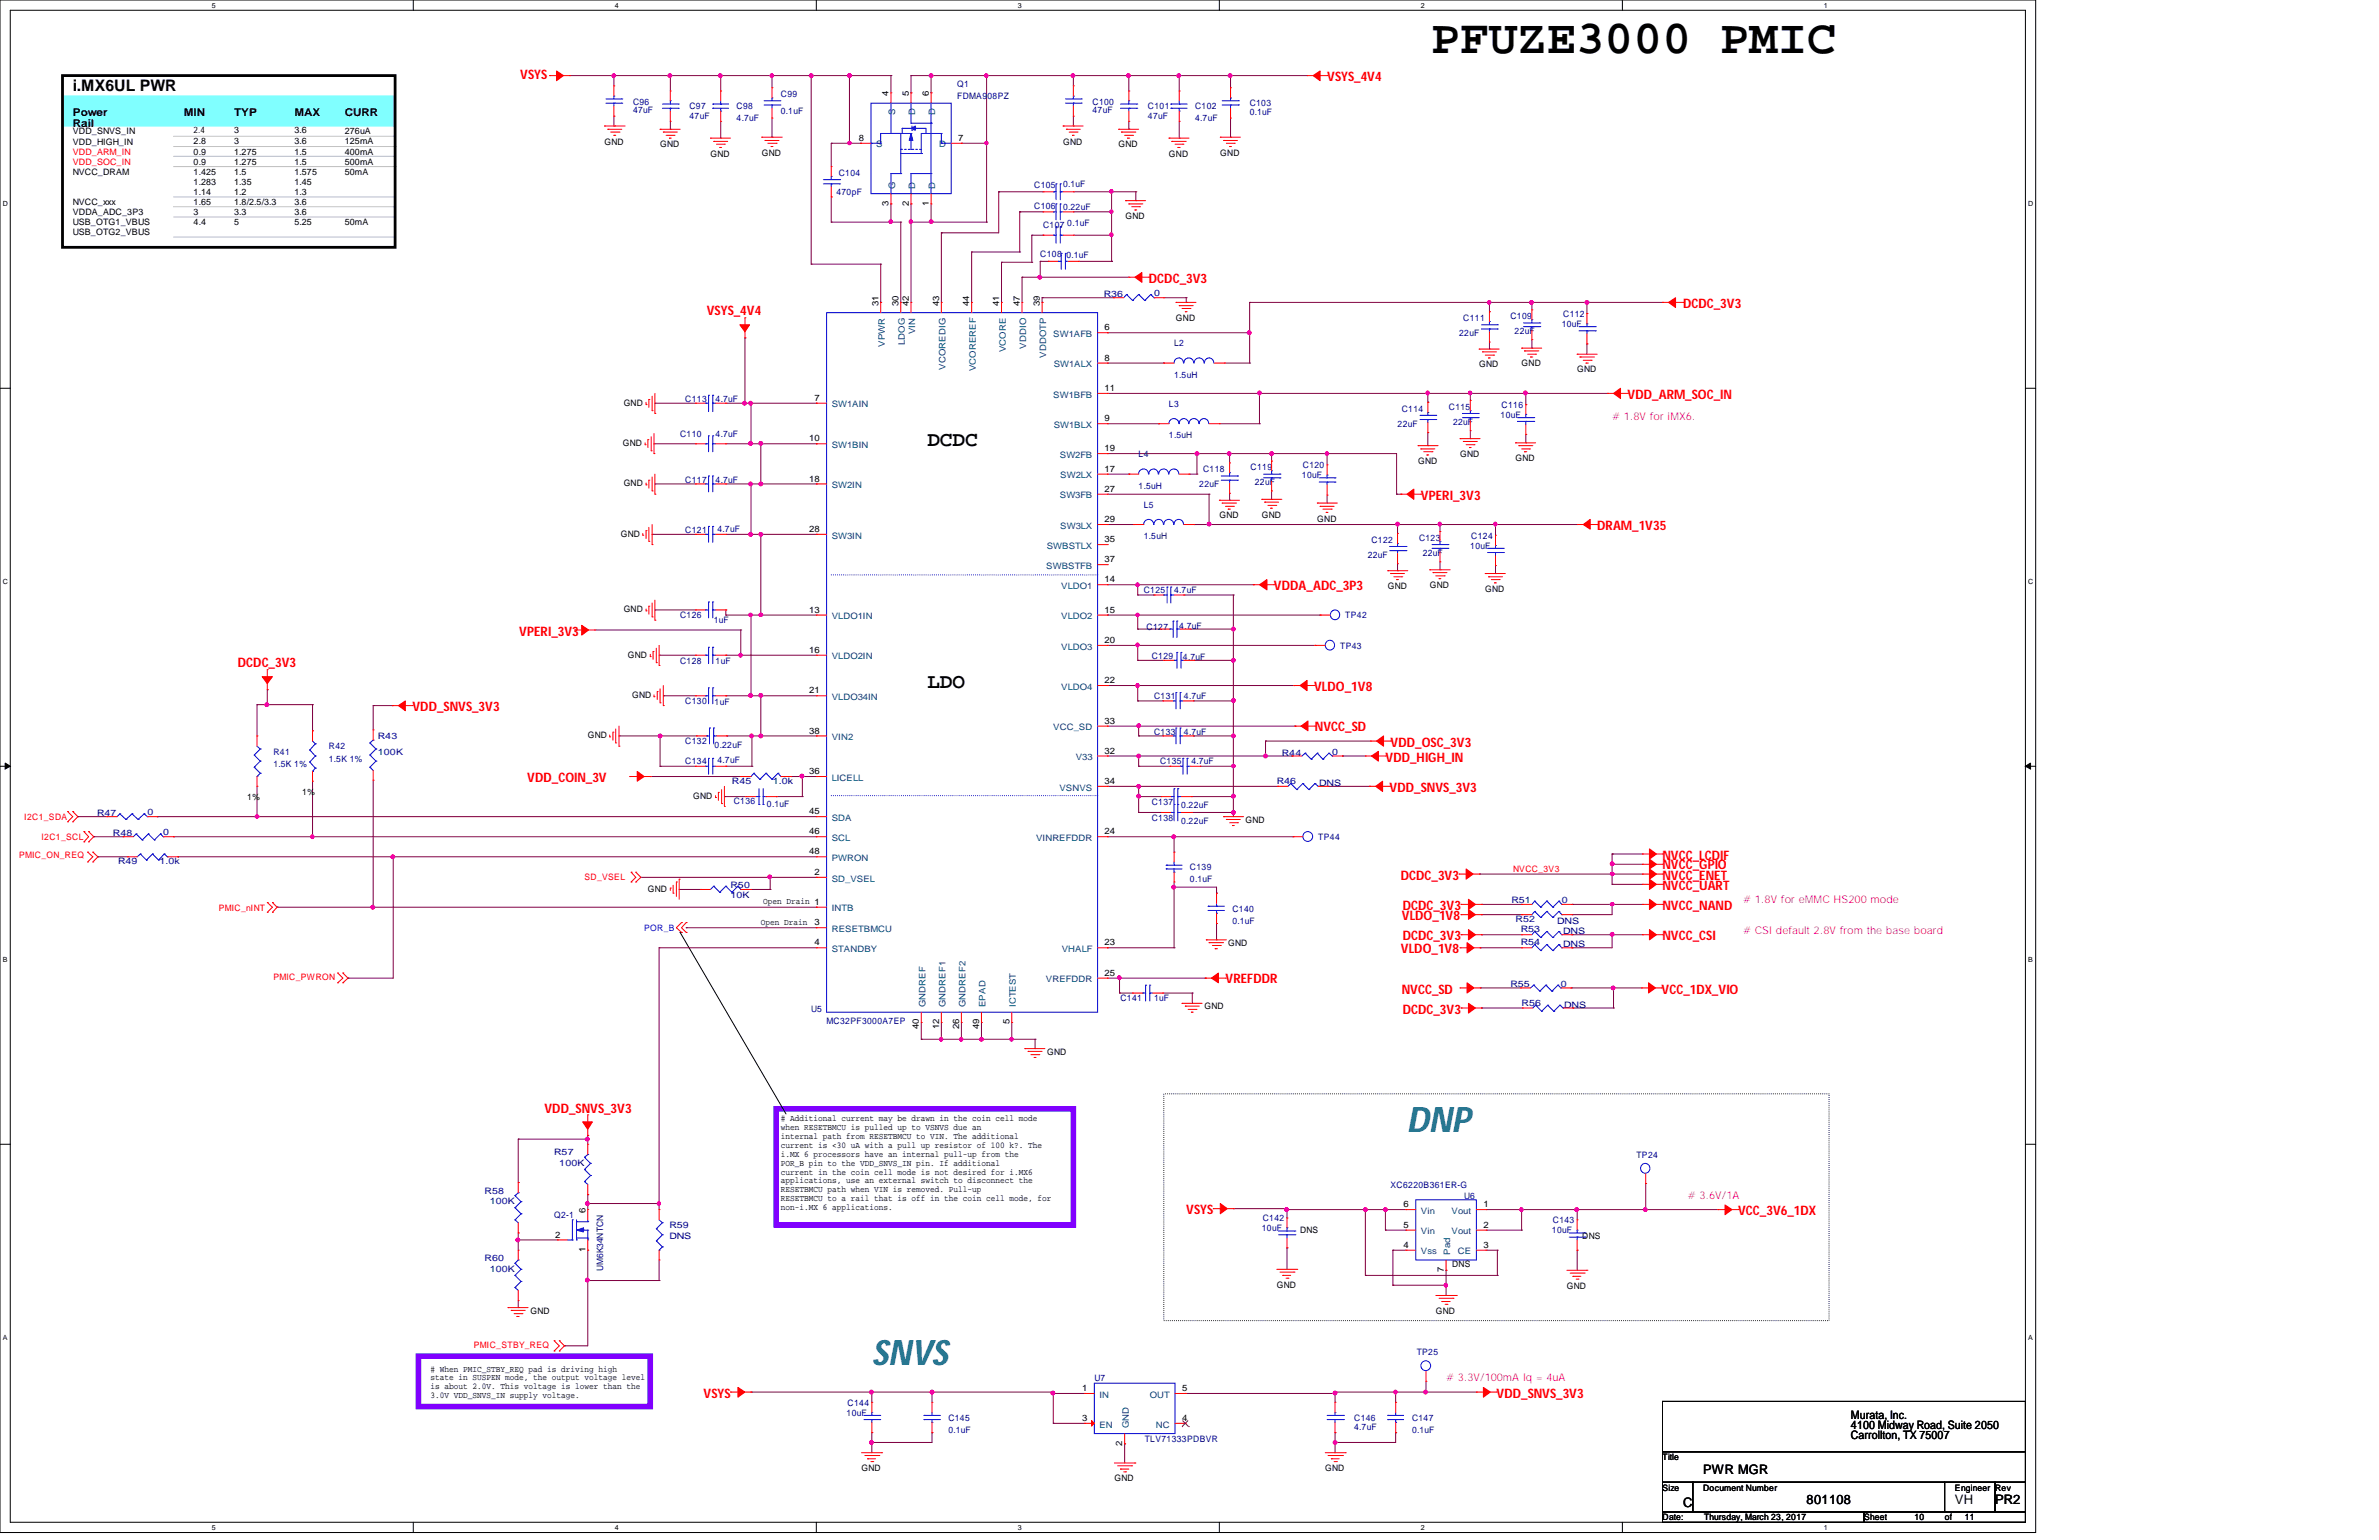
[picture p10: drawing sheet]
<svg xmlns="http://www.w3.org/2000/svg" width="432mm" height="279mm" viewBox="0 0 432 279" stroke-linecap="round" stroke-linejoin="round" font-family="sans-serif">
<defs><g id="words">
<text font-size="8.7" x="259.8" y="9.7">PFUZE3000 PMIC</text>
<g font-size="6.3" fill="#008080">
<text x="255.4" y="205.4">DNP</text>
<text x="158.2" y="247.6">SNVS</text>
</g>
<g font-size="3.8">
<text x="168.3" y="80.9">DCDC</text>
<text x="168.3" y="124.9">LDO</text>
</g>
<text font-size="2.9" x="13.2" y="16.4">i.MX6UL PWR</text>
<g font-size="2.4" fill="#f00">
<text x="94.4" y="14.4">VSYS</text>
<text x="240.9" y="14.7">VSYS_4V4</text>
<text x="208.5" y="51.3">DCDC_3V3</text>
<text x="128.3" y="57.2">VSYS_4V4</text>
<text x="305.5" y="55.9">DCDC_3V3</text>
<text x="295.4" y="72.4">VDD_ARM_SOC_IN</text>
<text x="257.9" y="90.7">VPERI_3V3</text>
<text x="289.9" y="96.1">DRAM_1V35</text>
<text x="231.2" y="107.1">VDDA_ADC_3P3</text>
<text x="94.2" y="115.3">VPERI_3V3</text>
<text x="43.2" y="121">DCDC_3V3</text>
<text x="238.5" y="125.4">VLDO_1V8</text>
<text x="74.8" y="129">VDD_SNVS_3V3</text>
<text x="238.7" y="132.7">NVCC_SD</text>
<text x="252.4" y="135.5">VDD_OSC_3V3</text>
<text x="95.7" y="141.8">VDD_COIN_3V</text>
<text x="251.5" y="138.2">VDD_HIGH_IN</text>
<text x="252.2" y="143.7">VDD_SNVS_3V3</text>
<text x="301.8" y="156">NVCC_LCDIF</text>
<text x="254.3" y="159.6">DCDC_3V3</text>
<text x="301.8" y="161.5">NVCC_UART</text>
<text x="301.8" y="159.6">NVCC_ENET</text>
<text x="301.8" y="157.7">NVCC_GPIO</text>
<text x="254.4" y="166.9">VLDO_1V8</text>
<text x="254.6" y="165.1">DCDC_3V3</text>
<text x="301.8" y="165.1">NVCC_NAND</text>
<text x="254.3" y="173">VLDO_1V8</text>
<text x="254.6" y="170.6">DCDC_3V3</text>
<text x="301.8" y="170.6">NVCC_CSI</text>
<text x="222.4" y="178.4">VREFDDR</text>
<text x="254.4" y="180.3">NVCC_SD</text>
<text x="254.6" y="183.9">DCDC_3V3</text>
<text x="301.6" y="180.3">VCC_1DX_VIO</text>
<text x="98.8" y="201.8">VDD_SNVS_3V3</text>
<text x="215.3" y="220.3">VSYS</text>
<text x="315.5" y="220.5">VCC_3V6_1DX</text>
<text x="127.7" y="253.6">VSYS</text>
<text x="271.6" y="253.6">VDD_SNVS_3V3</text>
</g>
<g font-size="2.4">
<text x="309.1" y="267.4">PWR MGR</text>
<text x="305.5" y="273.5">C</text>
<text x="327.9" y="272.9">801108</text>
<text x="354.8" y="272.9">VH</text>
<text x="362.1" y="272.9">PR2</text>
</g>
<g font-size="2.1">
<text x="336" y="257.5">Murata, Inc.</text>
<text x="336" y="259.3">4100 Midway Road, Suite 2050</text>
<text x="336" y="261.1">Carrollton, TX 75007</text>
</g>
<g font-size="1.9">
<text x="13.2" y="21.1">Power</text>
<text x="13.2" y="23.1">Rail</text>
<text x="33.4" y="21.1">MIN</text>
<text x="42.5" y="21.1">TYP</text>
<text x="53.4" y="21.1">MAX</text>
<text x="62.6" y="21.1">CURR</text>
</g>
<g font-size="1.9" fill="#f0f">
<text x="292.6" y="76.2"># 1.8V for iMX6.</text>
<text x="316.4" y="163.9"># 1.8V for eMMC HS200 mode</text>
<text x="316.4" y="169.4"># CSI default 2.8V from the base board</text>
<text x="306.3" y="217.5"># 3.6V/1A</text>
<text x="262.5" y="250.6"># 3.3V/100mA Iq = 4uA</text>
</g>
<g font-size="1.6" fill="#000080">
<text x="141.7" y="17.6">C99</text>
<text x="173.7" y="15.8">Q1</text>
<text x="114.9" y="19">C96</text>
<text x="114.9" y="20.6">47uF</text>
<text x="125.1" y="19.8">C97</text>
<text x="125.1" y="21.5">47uF</text>
<text x="133.7" y="19.8">C98</text>
<text x="133.7" y="22">4.7uF</text>
<text x="141.7" y="20.7">0.1uF</text>
<text x="173.7" y="18">FDMA908PZ</text>
<text x="198.3" y="19">C100</text>
<text x="198.3" y="20.6">47uF</text>
<text x="208.4" y="19.8">C101</text>
<text x="208.4" y="21.5">47uF</text>
<text x="216.9" y="19.8">C102</text>
<text x="216.9" y="22">4.7uF</text>
<text x="226.8" y="19.3">C103</text>
<text x="226.8" y="20.9">0.1uF</text>
<text x="151.8" y="35.4">470pF</text>
<text x="152.2" y="31.9">C104</text>
<text x="187.7" y="34.1">C105</text>
<text x="193" y="34">0.1uF</text>
<text x="187.7" y="37.9">C106</text>
<text x="189.3" y="41.4">C107</text>
<text x="193" y="38.1">0.22uF</text>
<text x="193.7" y="41.1">0.1uF</text>
<text x="188.8" y="46.6">C108</text>
<text x="193.5" y="46.7">0.1uF</text>
<text x="200.3" y="53.8">R36</text>
<text x="209.5" y="53.7">0</text>
<text x="265.6" y="58.3">C111</text>
<text x="274.2" y="57.9">C109</text>
<text x="283.5" y="59.4">10uF</text>
<text x="283.7" y="57.5">C112</text>
<text x="213.1" y="62.8">L2</text>
<text x="264.8" y="61">22uF</text>
<text x="274.9" y="60.6">22uF</text>
<text x="213.1" y="68.5">1.5uH</text>
<text x="124.4" y="72.9">C113</text>
<text x="129.9" y="72.9">4.7uF</text>
<text x="212.2" y="73.8">L3</text>
<text x="253.7" y="77.5">22uF</text>
<text x="254.4" y="74.7">C114</text>
<text x="263" y="74.3">C115</text>
<text x="263.7" y="77">22uF</text>
<text x="272.4" y="75.8">10uF</text>
<text x="272.5" y="74">C116</text>
<text x="123.4" y="79.2">C110</text>
<text x="129.9" y="79.2">4.7uF</text>
<text x="206.7" y="83">L4</text>
<text x="212.2" y="79.5">1.5uH</text>
<text x="124.4" y="87.5">C117</text>
<text x="129.9" y="87.5">4.7uF</text>
<text x="206.7" y="88.6">1.5uH</text>
<text x="217.7" y="88.4">22uF</text>
<text x="218.4" y="85.7">C118</text>
<text x="227" y="85.3">C119</text>
<text x="227.8" y="88.1">22uF</text>
<text x="236.3" y="86.8">10uF</text>
<text x="236.5" y="84.9">C120</text>
<text x="207.6" y="92.1">L5</text>
<text x="124.4" y="96.7">C121</text>
<text x="130.2" y="96.4">4.7uF</text>
<text x="207.6" y="97.8">1.5uH</text>
<text x="248.2" y="101.3">22uF</text>
<text x="248.9" y="98.5">C122</text>
<text x="257.6" y="98.1">C123</text>
<text x="258.2" y="100.8">22uF</text>
<text x="266.9" y="99.6">10uF</text>
<text x="267" y="97.8">C124</text>
<text x="207.6" y="107.6">C125</text>
<text x="213.1" y="107.6">4.7uF</text>
<text x="123.4" y="112.2">C126</text>
<text x="129.5" y="112.9">1uF</text>
<text x="244.2" y="112.2">TP42</text>
<text x="208.1" y="114.2">C127</text>
<text x="209" y="119.5">C129</text>
<text x="214" y="114">4.7uF</text>
<text x="214.7" y="119.7">4.7uF</text>
<text x="243.2" y="117.7">TP43</text>
<text x="123.4" y="120.4">C128</text>
<text x="129.9" y="120.4">1uF</text>
<text x="124.4" y="127.8">C130</text>
<text x="129.7" y="127.9">1uF</text>
<text x="209.5" y="126.8">C131</text>
<text x="214.9" y="126.8">4.7uF</text>
<text x="49.6" y="136.9">R41</text>
<text x="59.7" y="136">R42</text>
<text x="68.6" y="134.1">R43</text>
<text x="68.6" y="136.9">100K</text>
<text x="124.4" y="135">C132</text>
<text x="129.7" y="135.6">0.22uF</text>
<text x="209.5" y="133.3">C133</text>
<text x="214.9" y="133.3">4.7uF</text>
<text x="232.7" y="137.1">R44</text>
<text x="241.8" y="136.9">0</text>
<text x="49.6" y="139.1">1.5K 1%</text>
<text x="59.7" y="138.2">1.5K 1%</text>
<text x="124.4" y="138.7">C134</text>
<text x="130.2" y="138.5">4.7uF</text>
<text x="132.8" y="142.2">R45</text>
<text x="140.3" y="142.2">1.0k</text>
<text x="210.6" y="138.7">C135</text>
<text x="216.2" y="138.7">4.7uF</text>
<text x="231.7" y="142.2">R46</text>
<text x="239.4" y="142.6">DNS</text>
<text x="17.6" y="148.1">R47</text>
<text x="26.8" y="147.8">0</text>
<text x="133.2" y="145.9">C136</text>
<text x="139.2" y="146.4">0.1uF</text>
<text x="209" y="146">C137</text>
<text x="209" y="148.9">C138</text>
<text x="214.4" y="146.6">0.22uF</text>
<text x="214.4" y="149.5">0.22uF</text>
<text x="20.5" y="151.7">R48</text>
<text x="29.6" y="151.6">0</text>
<text x="239.3" y="152.4">TP44</text>
<text x="21.4" y="156.8">R49</text>
<text x="29" y="156.8">1.0k</text>
<text x="132.6" y="161">R50</text>
<text x="216" y="157.9">C139</text>
<text x="216" y="160.1">0.1uF</text>
<text x="132.6" y="162.9">10K</text>
<text x="223.7" y="165.4">C140</text>
<text x="223.7" y="167.6">0.1uF</text>
<text x="274.3" y="163.9">R51</text>
<text x="275.1" y="167.2">R52</text>
<text x="282.6" y="167.6">DNS</text>
<text x="283.5" y="163.7">0</text>
<text x="276" y="171.4">R54</text>
<text x="276" y="169.1">R53</text>
<text x="283.7" y="171.8">DNS</text>
<text x="283.7" y="169.4">DNS</text>
<text x="274.2" y="179.2">R55</text>
<text x="283.3" y="179">0</text>
<text x="147.2" y="183.6">U5</text>
<text x="150" y="185.8">MC32PF3000A7EP</text>
<text x="203.4" y="181.7">C141</text>
<text x="209.5" y="181.7">1uF</text>
<text x="276.2" y="182.5">R56</text>
<text x="283.9" y="182.8">DNS</text>
<text x="100.6" y="209.6">R57</text>
<text x="101.5" y="211.5">100K</text>
<text x="252.4" y="215.6">XC6220B361ER-G</text>
<text x="297" y="210.1">TP24</text>
<text x="88" y="216.7">R58</text>
<text x="88.9" y="218.4">100K</text>
<text x="100.6" y="221">Q2-1</text>
<text x="229.2" y="221.6">C142</text>
<text x="265.8" y="217.5">U6</text>
<text x="281.9" y="221.9">C143</text>
<text x="121.5" y="222.8">R59</text>
<text x="121.5" y="224.7">DNS</text>
<text x="229" y="223.4">10uF</text>
<text x="281.7" y="223.8">10uF</text>
<text x="88" y="228.9">R60</text>
<text x="88.9" y="230.7">100K</text>
<text x="109.5" y="230.6" transform="rotate(-90 109.5 230.6)">UM6K34NTCN</text>
<text x="257.1" y="245.9">TP25</text>
<text x="198.6" y="250.6">U7</text>
<text x="153.7" y="256.9">10uF</text>
<text x="153.8" y="255">C144</text>
<text x="172.1" y="257.8">C145</text>
<text x="245.8" y="257.8">C146</text>
<text x="256.3" y="257.8">C147</text>
<text x="172.1" y="259.9">0.1uF</text>
<text x="207.8" y="261.6">TLV71333PDBVR</text>
<text x="245.8" y="259.4">4.7uF</text>
<text x="256.3" y="259.9">0.1uF</text>
</g>
<g font-size="1.6">
<text x="161.3" y="17.4" transform="rotate(-90 161.3 17.4)">4</text>
<text x="164.9" y="17.4" transform="rotate(-90 164.9 17.4)">5</text>
<text x="168.6" y="17.4" transform="rotate(-90 168.6 17.4)">6</text>
<text x="13.2" y="24.4">VDD_SNVS_IN</text>
<text x="13.2" y="26.2">VDD_HIGH_IN</text>
<text x="35.1" y="28.1">0.9</text>
<text x="35.1" y="24.2">2.4</text>
<text x="35.1" y="26.1">2.8</text>
<text x="35.1" y="29.9">0.9</text>
<text x="42.5" y="28.1">1.275</text>
<text x="42.5" y="24.2">3</text>
<text x="42.5" y="26.1">3</text>
<text x="42.5" y="29.9">1.275</text>
<text x="53.4" y="28.1">1.5</text>
<text x="53.4" y="24.2">3.6</text>
<text x="53.4" y="26.1">3.6</text>
<text x="53.4" y="29.9">1.5</text>
<text x="62.6" y="28.1">400mA</text>
<text x="62.6" y="24.4">276uA</text>
<text x="62.6" y="26.1">125mA</text>
<text x="62.6" y="29.9">500mA</text>
<text x="109.7" y="26.2">GND</text>
<text x="119.8" y="26.8">GND</text>
<text x="128.9" y="28.4">GND</text>
<text x="138.3" y="28.3">GND</text>
<text x="155.9" y="25.6">8</text>
<text x="173.9" y="25.6">7</text>
<text x="193" y="26.2">GND</text>
<text x="203" y="26.8">GND</text>
<text x="212.2" y="28.4">GND</text>
<text x="221.5" y="28.3">GND</text>
<text x="13.2" y="31.8">NVCC_DRAM</text>
<text x="35.1" y="31.8">1.425</text>
<text x="35.1" y="33.5">1.283</text>
<text x="35.1" y="35.4">1.14</text>
<text x="42.5" y="31.8">1.5</text>
<text x="42.5" y="33.5">1.35</text>
<text x="42.5" y="35.4">1.2</text>
<text x="53.4" y="31.8">1.575</text>
<text x="53.4" y="33.5">1.45</text>
<text x="53.4" y="35.4">1.3</text>
<text x="62.6" y="31.8">50mA</text>
<text x="13.2" y="40.9">USB_OTG1_VBUS</text>
<text x="13.2" y="37.3">NVCC_xxx</text>
<text x="13.2" y="39">VDDA_ADC_3P3</text>
<text x="35.1" y="37.3">1.65</text>
<text x="35.1" y="39">3</text>
<text x="35.1" y="40.9">4.4</text>
<text x="42.5" y="37.3">1.8/2.5/3.3</text>
<text x="42.5" y="39">3.3</text>
<text x="42.5" y="40.9">5</text>
<text x="53.4" y="37.3">3.6</text>
<text x="53.4" y="39">3.6</text>
<text x="53.4" y="40.9">5.25</text>
<text x="62.6" y="40.9">50mA</text>
<text x="161.3" y="37.3" transform="rotate(-90 161.3 37.3)">3</text>
<text x="164.9" y="37.3" transform="rotate(-90 164.9 37.3)">2</text>
<text x="168.6" y="37.3" transform="rotate(-90 168.6 37.3)">1</text>
<text x="204.3" y="39.8">GND</text>
<text x="13.2" y="42.6">USB_OTG2_VBUS</text>
<text x="159.4" y="55.5" transform="rotate(-90 159.4 55.5)">31</text>
<text x="163.1" y="55.5" transform="rotate(-90 163.1 55.5)">30</text>
<text x="164.9" y="55.5" transform="rotate(-90 164.9 55.5)">42</text>
<text x="170.4" y="55.5" transform="rotate(-90 170.4 55.5)">43</text>
<text x="175.9" y="55.5" transform="rotate(-90 175.9 55.5)">44</text>
<text x="181.4" y="55.5" transform="rotate(-90 181.4 55.5)">41</text>
<text x="185.1" y="55.5" transform="rotate(-90 185.1 55.5)">47</text>
<text x="188.7" y="55.5" transform="rotate(-90 188.7 55.5)">39</text>
<text x="200.5" y="59.9">6</text>
<text x="213.4" y="58.3">GND</text>
<text x="200.5" y="65.4">8</text>
<text x="200.5" y="71">11</text>
<text x="268.5" y="66.6">GND</text>
<text x="276.2" y="66.5">GND</text>
<text x="286.3" y="67.6">GND</text>
<text x="113.2" y="73.6">GND</text>
<text x="147.8" y="72.7">7</text>
<text x="200.5" y="76.5">9</text>
<text x="113" y="80.9">GND</text>
<text x="146.9" y="80.1">10</text>
<text x="200.5" y="81.9">19</text>
<text x="265" y="83">GND</text>
<text x="275.1" y="83.7">GND</text>
<text x="113.2" y="88.2">GND</text>
<text x="146.9" y="87.4">18</text>
<text x="200.5" y="85.6">17</text>
<text x="200.5" y="89.2">27</text>
<text x="257.4" y="84.2">GND</text>
<text x="200.5" y="94.7">29</text>
<text x="221.3" y="94.1">GND</text>
<text x="229" y="93.9">GND</text>
<text x="239.1" y="94.7">GND</text>
<text x="112.7" y="97.4">GND</text>
<text x="146.9" y="96.5">28</text>
<text x="200.5" y="98.4">35</text>
<text x="200.5" y="105.7">14</text>
<text x="200.5" y="102">37</text>
<text x="251.9" y="106.9">GND</text>
<text x="259.5" y="106.7">GND</text>
<text x="269.6" y="107.4">GND</text>
<text x="113.2" y="111.1">GND</text>
<text x="146.9" y="111.2">13</text>
<text x="200.5" y="111.2">15</text>
<text x="114" y="119.3">GND</text>
<text x="146.9" y="118.4">16</text>
<text x="200.5" y="116.7">20</text>
<text x="146.9" y="125.8">21</text>
<text x="200.5" y="124">22</text>
<text x="114.7" y="126.7">GND</text>
<text x="200.5" y="131.3">33</text>
<text x="106.7" y="133.9">GND</text>
<text x="146.9" y="133.1">38</text>
<text x="200.5" y="136.7">32</text>
<text x="146.9" y="140.5">36</text>
<text x="200.5" y="142.2">34</text>
<text x="44.9" y="145.1">1%</text>
<text x="54.9" y="144.2">1%</text>
<text x="125.8" y="144.9">GND</text>
<text x="146.9" y="147.7">45</text>
<text x="226.1" y="149.4">GND</text>
<text x="146.9" y="155">48</text>
<text x="146.9" y="151.4">46</text>
<text x="200.5" y="151.4">24</text>
<text x="117.6" y="161.8">GND</text>
<text x="147.8" y="158.8">2</text>
<text x="138.1" y="167.8">Open Drain</text>
<text x="138.5" y="164">Open Drain 1</text>
<text x="147.8" y="167.9">3</text>
<text x="147.8" y="171.5">4</text>
<text x="200.5" y="171.5">23</text>
<text x="222.9" y="171.6">GND</text>
<text x="200.5" y="177">25</text>
<text x="183.2" y="185.8" transform="rotate(-90 183.2 185.8)">5</text>
<text x="218.6" y="183.1">GND</text>
<text x="166.8" y="186.8" transform="rotate(-90 166.8 186.8)">40</text>
<text x="170.4" y="186.8" transform="rotate(-90 170.4 186.8)">12</text>
<text x="174.1" y="186.8" transform="rotate(-90 174.1 186.8)">26</text>
<text x="177.7" y="186.8" transform="rotate(-90 177.7 186.8)">49</text>
<text x="190.1" y="191.3">GND</text>
<text x="141.7" y="203.5"># Additional current may be drawn in the coin cell mode</text>
<text x="141.7" y="205.1">when RESETBMCU is pulled up to VSNVS due an</text>
<text x="141.7" y="206.7">internal path from RESETBMCU to VIN. The additional</text>
<text x="141.7" y="208.3">current is &lt;30 uA with a pull up resistor of 100 k?. The</text>
<text x="141.7" y="209.9">i.MX 6 processors have an internal pull-up from the</text>
<text x="141.7" y="211.5">POR_B pin to the VDD_SNVS_IN pin. If additional</text>
<text x="141.7" y="213.1">current in the coin cell mode is not desired for i.MX6</text>
<text x="141.7" y="214.7">applications, use an external switch to disconnect the</text>
<text x="106.3" y="220" transform="rotate(-90 106.3 220)">6</text>
<text x="141.7" y="216.3">RESETBMCU path when VIN is removed. Pull-up</text>
<text x="141.7" y="217.9">RESETBMCU to a rail that is off in the coin cell mode, for</text>
<text x="141.7" y="219.5">non-i.MX 6 applications.</text>
<text x="254.8" y="219">6</text>
<text x="269.2" y="219">1</text>
<text x="100.8" y="224.5">2</text>
<text x="106.3" y="227.2" transform="rotate(-90 106.3 227.2)">1</text>
<text x="236" y="223.8">DNS</text>
<text x="254.8" y="222.8">5</text>
<text x="254.8" y="226.4">4</text>
<text x="269.2" y="226.4">3</text>
<text x="269.2" y="222.8">2</text>
<text x="287.2" y="224.7">DNS</text>
<text x="231.7" y="233.6">GND</text>
<text x="262" y="230.8" transform="rotate(-90 262 230.8)">7</text>
<text x="263.6" y="230">DNS</text>
<text x="284.4" y="233.8">GND</text>
<text x="96.3" y="238.4">GND</text>
<text x="260.6" y="238.4">GND</text>
<text x="78.1" y="248.8"># When PMIC_STBY_REQ pad is driving high</text>
<text x="78.1" y="250.4">state in SUSPEN mode, the output voltage level</text>
<text x="78.1" y="252.1">is about 2.0V. This voltage is lower than the</text>
<text x="78.1" y="253.7">3.0V VDD_SNVS_IN supply voltage.</text>
<text x="196.4" y="252.4">1</text>
<text x="196.4" y="257.8">3</text>
<text x="214.5" y="252.4">5</text>
<text x="214.5" y="257.8">4</text>
<text x="203.7" y="262.3" transform="rotate(-90 203.7 262.3)">2</text>
<text x="156.4" y="267">GND</text>
<text x="202.3" y="268.7">GND</text>
<text x="240.5" y="267">GND</text>
<text x="301.8" y="264.9">Title</text>
<text x="301.8" y="270.4">Size</text>
<text x="301.8" y="275.8">Date:</text>
<text x="309.1" y="270.4">Document Number</text>
<text x="309.3" y="275.8">Thursday, March 23, 2017</text>
<text x="338.3" y="275.8">Sheet</text>
<text x="347.5" y="275.8">10</text>
<text x="353" y="275.8">of</text>
<text x="354.8" y="270.4">Engineer</text>
<text x="356.6" y="275.8">11</text>
<text x="362.1" y="270.4">Rev</text>
</g>
<g font-size="1.6" fill="#004080">
<text x="162.5" y="20.8" transform="rotate(-90 162.5 20.8)">S</text>
<text x="166.1" y="20.9" transform="rotate(-90 166.1 20.9)">D</text>
<text x="169.8" y="20.9" transform="rotate(-90 169.8 20.9)">D</text>
<text x="159" y="26.8">S</text>
<text x="170.4" y="26.8">D</text>
<text x="162.5" y="34.2" transform="rotate(-90 162.5 34.2)">G</text>
<text x="166.1" y="34.2" transform="rotate(-90 166.1 34.2)">D</text>
<text x="169.8" y="34.2" transform="rotate(-90 169.8 34.2)">D</text>
<text x="160.6" y="62.9" transform="rotate(-90 160.6 62.9)">VPWR</text>
<text x="164.3" y="62.6" transform="rotate(-90 164.3 62.6)">LDOG</text>
<text x="166.1" y="60.6" transform="rotate(-90 166.1 60.6)">VIN</text>
<text x="182.5" y="63.9" transform="rotate(-90 182.5 63.9)">VCORE</text>
<text x="186.3" y="63.2" transform="rotate(-90 186.3 63.2)">VDDIO</text>
<text x="189.9" y="64.9" transform="rotate(-90 189.9 64.9)">VDDOTP</text>
<text x="191.2" y="61.1">SW1AFB</text>
<text x="171.6" y="67.1" transform="rotate(-90 171.6 67.1)">VCOREDIG</text>
<text x="177.1" y="67.4" transform="rotate(-90 177.1 67.4)">VCOREREF</text>
<text x="191.3" y="66.6">SW1ALX</text>
<text x="151" y="73.9">SW1AIN</text>
<text x="191.2" y="72.1">SW1BFB</text>
<text x="191.3" y="77.6">SW1BLX</text>
<text x="151" y="81.3">SW1BIN</text>
<text x="192.4" y="83.1">SW2FB</text>
<text x="151" y="88.6">SW2IN</text>
<text x="192.4" y="86.8">SW2LX</text>
<text x="192.4" y="90.4">SW3FB</text>
<text x="192.4" y="95.9">SW3LX</text>
<text x="151" y="97.7">SW3IN</text>
<text x="190" y="99.6">SWBSTLX</text>
<text x="189.9" y="103.2">SWBSTFB</text>
<text x="192.6" y="106.8">VLDO1</text>
<text x="151" y="112.4">VLDO1IN</text>
<text x="192.6" y="112.4">VLDO2</text>
<text x="151" y="119.6">VLDO2IN</text>
<text x="192.6" y="117.9">VLDO3</text>
<text x="192.6" y="125.1">VLDO4</text>
<text x="151" y="127">VLDO34IN</text>
<text x="151" y="134.3">VIN2</text>
<text x="191.2" y="132.5">VCC_SD</text>
<text x="195.2" y="137.9">V33</text>
<text x="151" y="141.6">LICELL</text>
<text x="192.3" y="143.4">VSNVS</text>
<text x="151" y="148.9">SDA</text>
<text x="151" y="152.6">SCL</text>
<text x="188" y="152.6">VINREFDDR</text>
<text x="151" y="159.9">SD_VSEL</text>
<text x="151" y="156.2">PWRON</text>
<text x="151" y="165.4">INTB</text>
<text x="151" y="169.1">RESETBMCU</text>
<text x="151" y="172.7">STANDBY</text>
<text x="192.7" y="172.7">VHALF</text>
<text x="189.8" y="178.2">VREFDDR</text>
<text x="168" y="182.7" transform="rotate(-90 168 182.7)">GNDREF</text>
<text x="171.6" y="182.7" transform="rotate(-90 171.6 182.7)">GNDREF1</text>
<text x="175.3" y="182.7" transform="rotate(-90 175.3 182.7)">GNDREF2</text>
<text x="178.9" y="182.7" transform="rotate(-90 178.9 182.7)">EPAD</text>
<text x="184.4" y="182.7" transform="rotate(-90 184.4 182.7)">ICTEST</text>
<text x="257.9" y="220.2">Vin</text>
<text x="263.5" y="220.2">Vout</text>
<text x="257.9" y="223.9">Vin</text>
<text x="257.9" y="227.6">Vss</text>
<text x="263.2" y="227.7" transform="rotate(-90 263.2 227.7)">Pad</text>
<text x="263.5" y="223.9">Vout</text>
<text x="264.6" y="227.6">CE</text>
<text x="199.6" y="253.6">IN</text>
<text x="208.7" y="253.6">OUT</text>
<text x="199.6" y="259">EN</text>
<text x="204.9" y="259.2" transform="rotate(-90 204.9 259.2)">GND</text>
<text x="209.8" y="259">NC</text>
</g>
<g font-size="1.6" fill="#f00">
<text x="13.2" y="29.9">VDD_SOC_IN</text>
<text x="13.2" y="28.1">VDD_ARM_IN</text>
<text x="4.4" y="148.8">I2C1_SDA</text>
<text x="3.5" y="155.7">PMIC_ON_REQ</text>
<text x="7.5" y="152.4">I2C1_SCL</text>
<text x="106.1" y="159.6">SD_VSEL</text>
<text x="274.7" y="158.2">NVCC_3V3</text>
<text x="39.7" y="165.3">PMIC_nINT</text>
<text x="49.6" y="177.9">PMIC_PWRON</text>
<text x="86" y="244.6">PMIC_STBY_REQ</text>
</g>
<text font-size="1.6" fill="#00f" x="116.9" y="168.9">POR_B</text>
<g font-size="1.3">
<text x="38.4" y="1.4">5</text>
<text x="111.6" y="1.4">4</text>
<text x="184.7" y="1.4">3</text>
<text x="257.9" y="1.4">2</text>
<text x="331" y="1.4">1</text>
<text x=".5" y="37.3">D</text>
<text x="368.1" y="37.3">D</text>
<text x=".5" y="105.9">C</text>
<text x="368.1" y="105.9">C</text>
<text x=".5" y="174.5">B</text>
<text x="368.1" y="174.5">B</text>
<text x=".5" y="243.1">A</text>
<text x="368.1" y="243.1">A</text>
<text x="38.4" y="277.6">5</text>
<text x="111.6" y="277.6">4</text>
<text x="184.7" y="277.6">3</text>
<text x="257.9" y="277.6">2</text>
<text x="331" y="277.6">1</text>
</g>
</g></defs>
<path d="M0 0h369.5v278h-369.5zM1.9 1.9h365.7v274.3h-365.7z" fill="none" stroke="#000" stroke-width=".18"/>
<g fill="#fff">
<path d="M38.4 .3h.6v1.3h-.6z"/>
<path d="M38.4 276.4h.6v1.4h-.6z"/>
</g>
<path d="M75 0v1.9M75 276.2v1.8" fill="none" stroke="#000" stroke-width=".18"/>
<g fill="#fff">
<path d="M111.6 .3h.6v1.3h-.6z"/>
<path d="M111.6 276.4h.6v1.4h-.6z"/>
</g>
<path d="M148.2 0v1.9M148.2 276.2v1.8" fill="none" stroke="#000" stroke-width=".18"/>
<g fill="#fff">
<path d="M184.7 .3h.6v1.3h-.6z"/>
<path d="M184.7 276.4h.6v1.4h-.6z"/>
</g>
<path d="M221.3 0v1.9M221.3 276.2v1.8" fill="none" stroke="#000" stroke-width=".18"/>
<g fill="#fff">
<path d="M257.9 .3h.6v1.3h-.6z"/>
<path d="M257.9 276.4h.6v1.4h-.6z"/>
</g>
<path d="M294.5 0v1.9M294.5 276.2v1.8" fill="none" stroke="#000" stroke-width=".18"/>
<g fill="#fff">
<path d="M331 .3h.6v1.3h-.6z"/>
<path d="M331 276.4h.6v1.4h-.6z"/>
<path d="M.5 36.2h.9v1.3h-.9z"/>
<path d="M368.1 36.2h.9v1.3h-.9z"/>
<path d="M.5 104.7h.9v1.4h-.9z"/>
<path d="M368.1 104.7h.9v1.4h-.9z"/>
</g>
<path d="M0 70.4h1.9M367.6 70.4h1.9" fill="none" stroke="#000" stroke-width=".18"/>
<g fill="#fff">
<path d="M.5 173.3h.8v1.4h-.8z"/>
<path d="M368.1 173.3h.8v1.4h-.8z"/>
</g>
<path d="M0 139h1.9M367.6 139h1.9" fill="none" stroke="#000" stroke-width=".18"/>
<path d="M.9 138.4l1 .6-1 .5zM367.6 139l1-.6v1.1z" fill="#000" stroke="#000" stroke-width=".18"/>
<g fill="#fff">
<path d="M.5 241.9h.7v1.3h-.7z"/>
<path d="M368.1 241.9h.7v1.3h-.7z"/>
</g>
<g fill="none" stroke="#000" stroke-width=".18">
<path d="M123.4 169.2h.1M123.4 169.2l19.3 32.9M0 207.6h1.9M367.6 207.6h1.9M301.8 254.3h65.8v9.1h-65.8zM301.8 263.4h65.8v5.5h-65.8zM301.8 268.9h5.5v5.4h-5.5zM301.8 274.3h36.5v1.9h-36.5zM307.3 268.9h54.8v5.4h-54.8zM338.3 274.3h29.3v1.9h-29.3zM353 274.3h.1M353 268.9v5.4"/>
<path d="M362.1 268.9h5.5v5.4h-5.5z"/>
</g>
<g fill="none" stroke="#c0c0c0" stroke-width=".18">
<path d="M31.5 24.7h40.2M31.5 26.6h40.2M31.5 28.4h40.2M31.5 30.2h40.2M31.5 35.7h40.2M31.5 37.5h40.2M31.5 39.4h40.2M71.7 24.7h.1M71.7 26.6h.1M71.7 28.4h.1M71.7 30.2h.1M71.7 35.7h.1"/>
<path d="M71.7 37.5h.1M71.7 39.4h.1M31.5 43h40.2M71.7 43h.1"/>
</g>
<path d="M11.3 17.4h60.4v5.5h-60.4z" fill-rule="evenodd" fill="#80ffff" stroke="#80ffff" stroke-width=".18"/>
<path d="M11.3 13.7h60.4v31.2h-60.4z" fill="none" stroke="#000" stroke-width=".51"/>
<path d="M140.9 201.2h53.9v21h-53.9zM75.9 246h42.1v9.2h-42.1z" fill="none" stroke="#8000ff" stroke-width="1"/>
<path d="M211.2 198.5h120.8v41.1h-120.8z" fill="none" stroke="#000" stroke-width=".18" stroke-dasharray="0 .3"/>
<g fill="none" stroke="#800040" stroke-width=".18">
<path d="M103.4 13.7h58.3M111.4 13.7h.1M111.4 13.7v1.9M121.7 13.7h.1M121.7 13.7v2.8M130.8 13.7h.1M130.8 13.7v2.8M140.1 13.7h.1M140.1 13.7v2.2M147.2 13.7h.1M147.2 13.7v34.2M154.2 13.7h.1"/>
<path d="M154.2 13.7v12.3M161.7 13.7h.1M161.7 13.7v3.1M165.4 13.7h.1M165.4 16.8h.1M165.4 13.7v3.1M165.4 13.7h71.8M169 13.7h.1M169 16.8h.1M169 13.7v3.1M179.1 13.7h.1M179.1 13.7v26.6"/>
<path d="M194.8 13.7h.1M194.8 13.7v1.9M204.9 13.7h.1M204.9 13.7v2.8M214 13.7h.1M214 13.7v2.8M223.4 13.7h.1M223.4 13.7v2.2M111.4 21.1h.1M111.4 21.1v1.8h.2M111.6 22.9h.1M121.7 23.5h.1"/>
<path d="M121.7 22v1.5M130.8 25.1h.1M130.8 22v3.1M140.1 24.9h.1M140.1 21.4v3.5M150.9 35.7h.1M150.9 26h.1M150.9 26h5.3M150.9 26v4.2M150.9 35.7v4.6M154.2 26h.1M156.2 26h.1"/>
<path d="M161.7 37h.1M161.7 37v3.3M165.4 37h.1M165.4 37v17.9M169 37v3.3M174.5 26h.1M174.5 26h4.6M179.1 26h.1M181.3 34.8h.1M181.3 34.8v7.4h-10.4M181.3 34.8h8M185.1 38.4h.1"/>
<path d="M185.1 38.4v7.3M185.1 38.4h4.2M194.8 22.9h.1M194.8 21.1v1.8M194.8 34.8h11.4M194.8 38.4h7M201.8 34.8h.1M201.8 38.4h.1M201.8 34.8v12.6M204.9 23.5h.1M204.9 22v1.5M206.2 34.8h.1"/>
<path d="M206.2 36.4h.1M206.2 34.8v1.6M214 25.1h.1M214 22v3.1M223.4 24.9h.1M223.4 21.4v3.5M147.2 47.9h.1M147.2 47.9h12.7M150.9 40.3h.1M150.9 40.3h12.6M159.9 47.9h.1M159.9 54.9h.1"/>
<path d="M159.9 47.9v7M161.7 40.3h.1M163.5 40.3h.1M163.5 40.3v14.6M165.4 40.3h.1M165.4 40.3h13.7M169 40.3h.1M170.9 42.2h.1M170.9 42.2v12.7M176.4 45.7h.1M176.4 45.7v9.2M176.4 45.7h8.7"/>
<path d="M179.1 40.3h.1M181.8 47.6h.1M181.8 47.6v7.3M181.8 47.6h5.5M185.1 45.7h.1M185.5 50.3h.1M185.5 50.3v4.6M185.5 50.3h19.4M187.3 47.6h.1M187.3 42.7h.1M187.3 42.7v4.9M187.3 42.7h2"/>
<path d="M188.8 50.3h.1M188.8 47.4h.1M188.8 47.4h1.4M188.8 47.4v2.9M189.1 54h.1M189.1 54.9h.1M189.1 54h13M189.1 54v.9M189.3 42.7h.1M190.2 47.4h.1M194.8 42.7h7M195.7 47.4h6.1"/>
<path d="M201.8 47.4h.1M201.8 42.7h.1M211.2 54h4.1M215.3 54h.1M215.3 54.9h.1M215.3 54v.9M226.8 54.9h.1M226.8 54.9v11M226.8 54.9h75M270.3 54.9h.1M270.3 56.6h.1M270.3 54.9v1.7"/>
<path d="M278 54.9h.1M278 54.9v1.3M288 54.9h.1M288 56.9h.1M288 54.9v2M301.8 54.9h.1M118.9 73.2h.1M118.9 73.2h7.3M131.7 73.2h16.5M135.2 73.2h.1M135.2 61.3h.1M135.2 61.3v11.9"/>
<path d="M136.3 73.2h.1M136.3 73.2v7.3M148.2 73.2h.1M201 60.4h.1M201 65.9h10.2M201 60.4h25.8M201 71.4h90.8M201 76.9h9.3M210.3 76.9h.1M211.2 65.9h.1M221.3 76.9h7.3M222.2 65.9h4.6"/>
<path d="M226.8 65.9h.1M226.8 60.4h.1M228.6 71.4h.1M228.6 76.9h.1M228.6 71.4v5.5M259.2 73h.1M259.2 71.4h.1M259.2 71.4v1.6M259.2 78.5v2.4M266.9 71.4h.1M266.9 79.6h.1M266.9 71.4v1.2"/>
<path d="M266.9 78.1v1.5M270.3 63.3h.1M270.3 62.1v1.2M276.9 71.4h.1M276.9 73.4h.1M276.9 71.4v2M276.9 78.8v1.5M278 63.2h.1M278 61.6v1.6M288 62.4h.1M288 62.4v1.9M291.8 71.4h.1"/>
<path d="M118.4 96.9h.1M118.4 96.9h7.8M118.7 80.5h.1M118.7 80.5h7.5M118.9 87.8h.1M118.9 87.8h7.3M131.7 80.5h16.5M131.7 87.8h16.5M131.7 96.9h16.5M136.3 80.5h.1M136.3 87.8h.1M136.3 96.9h.1"/>
<path d="M136.3 87.8v9.1M138.1 96.9h.1M138.1 87.8h.1M138.1 80.5h.1M138.1 80.5v7.3M138.1 96.9v14.7M148.2 96.9h.1M148.2 87.8h.1M148.2 80.5h.1M201 82.3h.1M201 82.3h52.5v7.4M201 86h3.9"/>
<path d="M201 89.7h18.5M201 95.2h4.7M204.9 86h.1M205.7 95.2h.1M215.8 86h1.5M216.7 95.2h.1M216.7 95.2h69.6M217.3 86h.1M217.3 82.3h.1M217.3 82.3v3.7M219.5 89.7h.1M219.5 95.2h.1"/>
<path d="M219.5 89.7v5.5M223.2 82.3h.1M223.2 90.8h.1M223.2 82.3v1.7M223.2 89.5v1.3M230.8 82.3h.1M230.8 90.6h.1M230.8 82.3v1.4M230.8 89.1v1.5M240.9 82.3h.1M240.9 91.3h.1M240.9 82.3v2"/>
<path d="M240.9 89.8v1.5M253.5 89.7h.1M253.5 89.7h.8M253.7 95.2h.1M253.7 95.2v1.6M254.3 89.7h.1M259.2 80.9h.1M261.4 95.2h.1M261.4 95.2v1.2M271.4 95.2h.1M271.4 95.2v1.9M276.9 80.3h.1"/>
<path d="M107.9 114.3h26.6M118.9 110.7h.1M118.9 110.7h7.3M119.6 118.9h.1M119.6 118.9h6.6M131.7 110.7h.1M131.7 111.6h.1M131.7 118.9h.1M131.7 118.9h16.5M131.7 111.6h16.5M131.7 110.7v.9M134.5 118.9h.1"/>
<path d="M134.5 114.3h.1M134.5 114.3v4.6M136.3 111.6h.1M136.3 111.6v14.6M138.1 111.6h.1M201 111.6h.1M201 111.6h38.6M201 106.1h26.5M201 117.1h37.7M206.5 106.1h.1M206.5 107.9h.1M206.5 114.1h.1"/>
<path d="M206.5 111.6h.1M206.5 117.1h.1M206.5 119.8h.1M206.5 107.9h3M206.5 106.1v1.8M206.5 111.6v2.5M206.5 117.1v2.7M206.5 114.1h4.1M206.5 119.8h4.7M214.9 107.9h9M216 114.1h7.9M216.7 119.8h.1"/>
<path d="M216.7 119.8h7.2M223.9 107.9h.1M223.9 114.1h.1M223.9 119.8h.1M223.9 107.9v40.3M227.5 106.1h.1M238.7 117.1h.1M239.6 111.6h.1M253.7 103.5h.1M253.7 102.3v1.2M261.4 103.4h.1M261.4 101.9v1.5"/>
<path d="M271.4 104.1h.1M271.4 102.6v1.5M46.7 127.8h.1M46.7 127.8v5.7M46.7 127.8h10M48.5 127.8h.1M48.5 125.1h.1M48.5 125.1v2.7M56.7 127.8h.1M56.7 132.6h.1M56.7 127.8v4.8M67.7 128h.1"/>
<path d="M67.7 128v4.4M67.7 128h3.5M71.2 128h.1M112.4 133.5h.1M112.4 133.5h14M119.8 133.5h.1M119.8 139h.1M119.8 139h6.4M119.8 133.5v5.5M120.4 126.2h.1M120.4 126.2h5.8M131.7 139h.1"/>
<path d="M131.7 126.2h.1M131.7 126.2h16.5M131.7 139h4.8M131.9 133.5h.1M131.9 133.5h16.3M136.3 126.2h.1M136.5 139h.1M136.5 133.5h.1M136.5 133.5v5.5M138.1 133.5h.1M138.1 126.2h.1M138.1 126.2v7.3"/>
<path d="M201 124.4h33.9M201 131.7h34M201 137.2h33.5M206.5 124.4h.1M206.5 127.2h.1M206.5 124.4v2.8M206.5 127.2h4.6M206.7 131.7h.1M206.7 133.5h.1M206.7 137.2h.1M206.7 139h.1M206.7 133.5h4.4"/>
<path d="M206.7 139h5.6M206.7 131.7v1.8M206.7 137.2v1.8M216.6 133.5h.1M216.6 133.5h7.3M216.6 127.2h7.3M217.8 139h6.1M223.9 127.2h.1M223.9 139h.1M229.7 134.5h.1M229.7 137.2h.1M229.7 134.5h19.1"/>
<path d="M229.7 134.5v2.7M234.5 137.2h.1M234.9 124.4h.1M235 131.7h.1M243.7 137.2h.1M243.7 137.2h4.1M14.1 148.2h.1M14.1 148.2h5.3M17 151.8h.1M17 151.8h5.4M17.8 155.4h.1M17.8 155.4h5.3"/>
<path d="M28.5 148.2h.1M28.5 148.2h119.7M31.5 151.8h.1M31.5 151.8h116.7M32.3 155.4h.1M32.3 155.4h115.9M46.7 148.2h.1M46.7 142.7v5.5M56.7 151.8h.1M56.7 141.7v10.1M67.7 141.6v23M71.4 155.4h.1"/>
<path d="M71.4 155.4v22.1h-8.2M116.3 159.2h31.9M118 140.9h.1M118 140.9h16.5M131.5 144.5h.1M131.5 144.5h3.9M139.8 159.2h.1M139.8 159.2v2.2M140.9 144.5h.1M140.9 144.5h4.7M143.6 140.9h.1M143.6 140.9h4.6"/>
<path d="M145.6 140.9h.1M145.6 144.5h.1M145.6 140.9v3.6M148.2 159.2h.1M201 142.7h30.9M201 151.8h33.7M206.7 142.7h.1M206.7 144.5h.1M206.7 147.4h.1M206.7 144.5h4M206.7 147.4h4M206.7 142.7v4.7"/>
<path d="M213.1 151.8h.1M213.1 151.8v2.8M216.2 144.5h.1M216.2 147.4h.1M216.2 144.5h7.7M216.2 147.4h7.7M223.9 144.5h.1M223.9 147.4h.1M231.9 142.7h.1M234.7 151.8h.1M241 142.7h7.6M248.6 142.7h.1"/>
<path d="M268.5 158.6h.1M268.5 158.6h29.6M292.6 158.6h.1M292.6 154.9h.1M292.6 156.8h.1M292.6 154.9v5.5M292.6 154.9h5.5M292.6 156.8h5.5M50.3 164.6h.1M50.3 164.6h97.9M63.2 177.5h.1M67.7 164.6h.1"/>
<path d="M119.6 172h.1M119.6 172h28.6M119.6 172v47.5M123.3 161.4h.1M123.3 161.4h3.9M124.5 168.3h.1M124.5 168.3h23.7M136.3 161.4h3.5M139.8 161.4h.1M148.2 164.6h.1M201 172h.1M201 172h12.1"/>
<path d="M201 177.5h17.8M203.2 177.5h.1M203.2 177.5v2.7M213.1 161h.1M213.1 172h.1M213.1 160v12M213.1 161h7.7v1.1M218.8 177.5h.1M220.8 162.1h.1M220.8 170.5h.1M220.8 167.6v2.9M268.6 172h.1"/>
<path d="M268.6 179.2h.1M268.6 172h7.6M268.6 179.2h7.4M268.9 169.6h.1M268.9 165.9h.1M268.9 164.1h.1M268.9 169.6h7.3M268.9 164.1h7.3M268.9 165.9h7.3M285.2 179.2h.1M285.2 179.2h12.7M285.3 172h.1"/>
<path d="M285.3 169.6h.1M285.3 164.1h.1M285.3 165.9h.1M285.3 169.6h12.8M285.3 164.1h12.8M292.6 160.4h.1M292.6 169.6h.1M292.6 164.1h.1M292.6 169.6v2.4h-7.3M292.6 164.1v1.8h-7.3M292.6 160.4h5.5M292.9 179.2h.1"/>
<path d="M292.9 179.2v3.7M167.2 188.6h.1M167.2 185.5v3.1M167.2 188.6h20.7M170.9 188.6h.1M170.9 185.5v3.1M174.5 188.6h.1M174.5 185.5v3.1M178.1 188.6h.1M178.1 185.5v3.1M183.6 188.6h.1M183.6 185.5v3.1"/>
<path d="M187.9 190.2h.1M187.9 188.6h.1M187.9 188.6v1.6M203.2 180.2h.1M203.2 180.2h2.4M211.1 180.2h5.3M216.4 180.2h.1M216.4 182h.1M216.4 180.2v1.8M268.9 182.9h.1M268.9 182.9h7.5M285.5 182.9h.1"/>
<path d="M285.5 182.9h7.4M292.9 182.9h.1M94.1 206.7h.1M94.1 214.5h.1M94.1 206.7v7.8M94.1 206.7h12.6M106.7 218.4h.1M106.7 216.7h.1M106.7 206.7h.1M106.7 206h.1M106.7 206v1.6M106.7 216.7v2.8"/>
<path d="M106.7 218.4h12.9M119.6 218.4h.1M223.9 219.3h.1M223.9 219.3h9.7v1.7M233.6 219.5h.1M233.6 219.5h21.6M247.8 219.5h.1M247.8 219.5v11.9M251.5 219.5h.1M251.5 219.5v3.7M269.7 219.5h42.1M276.2 219.5h.1"/>
<path d="M276.2 219.5v3.7M286.3 219.5h.1M286.3 219.5v1.8M298.7 219.5h.1M298.7 214.7v4.8M94.1 223.7h.1M94.1 225h.1M94.1 237.2h.1M94.1 223.7v3.1M94.1 236v1.2M94.1 225h7.1M106.7 232.3h.1"/>
<path d="M106.7 226.8h.1M106.7 226.8v17.4h-4.3M106.7 232.3h12.9M119.6 232.3h.1M119.6 228.6v3.7M233.6 226.4h.1M233.6 226.4v3.9M247.8 231.4h.1M247.8 231.4h24M251.5 223.2h.1M251.5 223.2h3.7M252.8 226.8h.1"/>
<path d="M252.8 233.2h.1M252.8 226.8h2.4M252.8 226.8v6.4M252.8 233.2h9.7M262.5 233.2h.1M262.5 230.5h.1M262.5 230.5v4.5M269.7 223.2h6.5M269.7 226.8h2.1M271.8 226.8h.1M271.8 231.4h.1M271.8 226.8v4.6"/>
<path d="M276.2 223.2h.1M286.3 226.8h.1M286.3 226.8v3.7M102.4 244.2h.1M136.3 252.6h.1M136.3 252.6h54.9v5.6M158.2 252.6h.1M158.2 259.9h.1M158.2 252.6v1.8M158.2 259.9v3.7M169.2 259.9h.1M169.2 252.6h.1"/>
<path d="M169.2 259.9v1.8h-11M169.2 252.6v1.8M191.2 252.8h.1M191.2 258.2h.1M191.2 252.8h5.6M191.2 258.2h5.6M215.1 252.8h.1M215.1 252.8h27.2M242.3 252.8h.1M242.3 259.9h.1M242.3 252.6h.1M242.3 252.6v1.8"/>
<path d="M242.3 259.9v3.7M242.3 252.6h25.7M253.3 252.6h.1M253.3 259.9h.1M253.3 259.9v1.8h-11M253.3 252.6v1.8M258.8 252.6h.1M258.8 250.6v2M158.2 261.7h.1M204.1 262h.1M204.1 262v3.4M242.3 261.7h.1"/>
</g>
<g fill="#f0f" stroke="#f0f" stroke-width=".18">
<circle cx="138.1" cy="133.5" r=".34"/>
<circle cx="138.1" cy="126.2" r=".34"/>
<circle cx="134.4" cy="118.9" r=".32"/>
<circle cx="136.4" cy="133.5" r=".34"/>
<circle cx="119.8" cy="133.5" r=".34"/>
<circle cx="136.2" cy="126.2" r=".34"/>
<circle cx="136.2" cy="111.5" r=".32"/>
<circle cx="138.1" cy="96.9" r=".34"/>
<circle cx="138.1" cy="111.5" r=".32"/>
<circle cx="136.2" cy="96.9" r=".34"/>
<circle cx="136.2" cy="87.8" r=".34"/>
<circle cx="138.1" cy="87.8" r=".34"/>
<circle cx="138.1" cy="80.4" r=".34"/>
<circle cx="136.2" cy="80.4" r=".34"/>
<circle cx="135.1" cy="73.2" r=".34"/>
<circle cx="136.2" cy="73.2" r=".34"/>
<circle cx="165.3" cy="40.2" r=".32"/>
<circle cx="161.6" cy="40.2" r=".32"/>
<circle cx="169" cy="40.2" r=".34"/>
<circle cx="169" cy="13.7" r=".34"/>
<circle cx="154.2" cy="13.7" r=".34"/>
<circle cx="154.2" cy="26" r=".32"/>
<circle cx="179" cy="26" r=".3"/>
<circle cx="130.7" cy="13.7" r=".34"/>
<circle cx="121.6" cy="13.7" r=".34"/>
<circle cx="111.4" cy="13.7" r=".32"/>
<circle cx="223.3" cy="13.7" r=".34"/>
<circle cx="214" cy="13.7" r=".34"/>
<circle cx="204.8" cy="13.7" r=".34"/>
<circle cx="179" cy="13.7" r=".32"/>
<circle cx="194.7" cy="13.7" r=".34"/>
<circle cx="188.7" cy="50.3" r=".34"/>
<circle cx="201.7" cy="34.7" r=".32"/>
<circle cx="201.7" cy="38.4" r=".3"/>
<circle cx="201.7" cy="42.6" r=".32"/>
<circle cx="226.7" cy="60.4" r=".34"/>
<circle cx="270.3" cy="54.9" r=".32"/>
<circle cx="278" cy="54.9" r=".34"/>
<circle cx="288" cy="54.9" r=".34"/>
<circle cx="266.8" cy="71.3" r=".32"/>
<circle cx="276.9" cy="71.3" r=".34"/>
<circle cx="228.6" cy="71.3" r=".34"/>
<circle cx="259.1" cy="71.3" r=".32"/>
<circle cx="240.8" cy="82.3" r=".32"/>
<circle cx="230.8" cy="82.3" r=".34"/>
<circle cx="223.1" cy="82.3" r=".34"/>
<circle cx="217.3" cy="82.3" r=".34"/>
<circle cx="261.3" cy="95.1" r=".32"/>
<circle cx="271.4" cy="95.1" r=".32"/>
<circle cx="219.5" cy="95.1" r=".34"/>
<circle cx="253.7" cy="95.1" r=".34"/>
<circle cx="206.4" cy="106.1" r=".32"/>
<circle cx="223.9" cy="114.1" r=".34"/>
<circle cx="223.9" cy="119.8" r=".34"/>
<circle cx="223.9" cy="127.1" r=".34"/>
<circle cx="223.9" cy="133.5" r=".34"/>
<circle cx="223.9" cy="139" r=".32"/>
<circle cx="223.9" cy="144.4" r=".34"/>
<circle cx="206.5" cy="111.5" r=".3"/>
<circle cx="206.4" cy="117" r=".32"/>
<circle cx="206.4" cy="124.4" r=".32"/>
<circle cx="206.7" cy="131.7" r=".34"/>
<circle cx="229.7" cy="137.2" r=".34"/>
<circle cx="206.7" cy="137.2" r=".34"/>
<circle cx="206.7" cy="144.4" r=".34"/>
<circle cx="206.7" cy="142.7" r=".34"/>
<circle cx="223.9" cy="147.4" r=".34"/>
<circle cx="213" cy="161" r=".34"/>
<circle cx="203.1" cy="177.4" r=".32"/>
<circle cx="183.6" cy="188.6" r=".32"/>
<circle cx="170.8" cy="188.6" r=".32"/>
<circle cx="174.4" cy="188.6" r=".32"/>
<circle cx="178.1" cy="188.6" r=".34"/>
<circle cx="94" cy="225" r=".34"/>
<circle cx="119.6" cy="218.4" r=".32"/>
<circle cx="106.6" cy="218.4" r=".34"/>
<circle cx="106.6" cy="232.2" r=".34"/>
<circle cx="106.6" cy="206.7" r=".34"/>
<circle cx="46.7" cy="148.1" r=".32"/>
<circle cx="71.3" cy="155.4" r=".34"/>
<circle cx="139.7" cy="159.1" r=".34"/>
<circle cx="48.4" cy="127.8" r=".34"/>
<circle cx="56.7" cy="151.8" r=".32"/>
<circle cx="242.3" cy="261.7" r=".34"/>
<circle cx="242.3" cy="252.7" r=".34"/>
<circle cx="158.2" cy="252.6" r=".34"/>
<circle cx="158.2" cy="261.7" r=".34"/>
<circle cx="292.6" cy="169.5" r=".34"/>
<circle cx="292.6" cy="164" r=".32"/>
<circle cx="292.6" cy="158.5" r=".32"/>
<circle cx="292.6" cy="156.7" r=".34"/>
<circle cx="145.5" cy="140.8" r=".34"/>
<circle cx="67.6" cy="164.6" r=".34"/>
<circle cx="169.2" cy="252.6" r=".34"/>
<circle cx="298.6" cy="219.5" r=".34"/>
<circle cx="276.1" cy="219.5" r=".32"/>
<circle cx="286.2" cy="219.5" r=".34"/>
<circle cx="262.4" cy="233.2" r=".32"/>
<circle cx="247.8" cy="219.5" r=".34"/>
<circle cx="233.5" cy="219.5" r=".34"/>
<circle cx="251.5" cy="219.5" r=".34"/>
<circle cx="258.7" cy="252.6" r=".34"/>
<circle cx="253.3" cy="252.6" r=".32"/>
<circle cx="191.1" cy="252.7" r=".34"/>
<circle cx="147.2" cy="13.7" r=".34"/>
<circle cx="140.1" cy="13.7" r=".32"/>
<circle cx="292.8" cy="179.2" r=".34"/>
<circle cx="213" cy="151.8" r=".34"/>
</g>
<g fill="none" stroke="#f00" stroke-width=".18">
<path d="M99.7 13.7h.1M99.7 13.7h2M102.1 13.7h1.3M103.4 13.7h.1M111.4 15.6h.1M111.4 15.6v1.8M111.4 19.2v1.9M121.7 16.5h.1M121.7 16.5v1.8M130.8 16.5h.1M130.8 16.5v1.8M140.1 15.9h.1"/>
<path d="M140.1 15.9v1.9M140.1 19.6v1.8M161.7 16.8h.1M161.7 16.8v1.9M165.4 16.8h.1M165.4 16.8v1.9M169 16.8h.1M169 16.8v1.9M194.8 15.6h.1M194.8 15.6v1.8M194.8 19.2v1.9M204.9 16.5h.1"/>
<path d="M204.9 16.5v1.8M214 16.5h.1M214 16.5v1.8M223.4 15.9h.1M223.4 15.9v1.9M223.4 19.6v1.8M237.2 13.7h.1M237.2 13.7h1.3M238.8 13.7h2.1M240.9 13.7h.1M109.7 22.9h.1M109.7 22.9h3.8"/>
<path d="M110.3 23.5h.1M110.3 23.5h2.6M110.8 24h1.6M111.4 24.6h.1M111.4 21.1h.1M111.4 24.6h.4M112.4 24h.1M119.8 23.5h.1M119.8 23.5h3.6M120.4 24h.1M120.4 24h2.5M120.9 24.6h1.4"/>
<path d="M121.5 25.1h.1M121.5 25.1h.3M121.7 22h.1M121.7 20.2v1.8M122.3 24.6h.1M128.9 25.1h.1M128.9 25.1h3.7M129.5 25.7h.1M129.5 25.7h2.6M130 26.2h1.5M130.6 26.8h.1M130.6 26.8h.4"/>
<path d="M130.8 22h.1M130.8 20.2v1.8M131.5 26.2h.1M138.3 24.9h.1M138.3 24.9h3.7M138.9 25.5h.1M138.9 25.5h2.5M139.4 26h1.5M140 26.6h.1M140 26.6h.3M140.1 21.4h.1M140.9 26h.1"/>
<path d="M150.9 30.2h.1M150.9 35.7h.1M150.9 30.2v1.8M150.9 33.9v1.8M156.2 26h.1M156.2 26h1.9M161.7 37h.1M161.7 35.1v1.9M165.4 37h.1M165.4 35.1v1.9M169 37h.1M169 35.1v1.9"/>
<path d="M172.6 26h1.9M174.5 26h.1M189.3 34.8h.1M189.3 38.4h.1M189.3 34.8h1.9M189.3 38.4h1.9M193 22.9h.1M193 22.9h3.6M193 34.8h1.8M193 38.4h1.8M193.5 23.5h.1M193.5 23.5h2.6"/>
<path d="M194.1 24h1.4M194.6 24.6h.1M194.6 24.6h.4M194.8 34.8h.1M194.8 38.4h.1M194.8 21.1h.1M195.5 24h.1M203 23.5h.1M203 23.5h3.7M203.5 24h.1M203.5 24h2.7M204.1 24.6h1.5"/>
<path d="M204.3 36.4h.1M204.3 36.4h3.6M204.6 25.1h.1M204.6 25.1h.5M204.9 37h.1M204.9 22h.1M204.9 37h2.5M204.9 20.2v1.8M205.4 37.5h1.4M205.6 24.6h.1M206 38.1h.1M206 38.1h.3"/>
<path d="M206.8 37.5h.1M212.2 25.1h.1M212.2 25.1h3.6M212.7 25.7h.1M212.7 25.7h2.6M213.3 26.2h1.4M213.8 26.8h.1M213.8 26.8h.4M214 22h.1M214 20.2v1.8M214.7 26.2h.1M221.5 24.9h.1"/>
<path d="M221.5 24.9h3.6M222.1 25.5h.1M222.1 25.5h2.5M222.6 26h1.4M223.2 26.6h.1M223.2 26.6h.3M223.4 21.4h.1M224 26h.1M135.2 57.7h.1M135.2 57.7v2M159.9 54.9h.1M159.9 54.9v1.8"/>
<path d="M163.5 54.9h.1M163.5 54.9v1.8M165.4 54.9h.1M165.4 54.9v1.8M170.9 54.9h.1M170.9 54.9v1.8M176.4 54.9h.1M176.4 54.9v1.8M181.8 54.9h.1M181.8 54.9v1.8M185.5 54.9h.1M185.5 54.9v1.8"/>
<path d="M189.1 54.9h.1M189.1 54.9v1.8M189.3 42.7h.1M189.3 42.7h1.9M190.2 47.4h.1M190.2 47.4h1.8M193 42.7h1.8M193.9 47.4h1.8M194.8 42.7h.1M195.7 47.4h.1M202.1 54h.1M202.1 54h1.9"/>
<path d="M204.9 50.3h.1M204.9 50.3h1.3M206.5 50.3h2M208.5 50.3h.1M209.5 54h1.7M211.2 54h.1M213.4 54.9h.1M213.4 54.9h3.7M214 55.5h.1M214 55.5h2.6M214.5 56h1.5M215.1 56.6h.1"/>
<path d="M215.1 56.6h.4M216 56h.1M270.3 56.6h.1M270.3 56.6v1.7M278 56.2h.1M278 56.2v1.8M278 59.9v1.7M288 56.9h.1M288 56.9v1.9M301.8 54.9h.1M301.8 54.9h1.3M303.4 54.9h2.1"/>
<path d="M305.5 54.9h.1M117.3 73.4h.1M117.3 73v.4M117.6 79.8h.1M117.6 79.8v1.4M117.8 72.5h.1M117.8 72.5v1.4M118.2 79.2v2.6M118.4 74.5h.1M118.4 71.9v2.6M118.7 78.7v3.6M118.9 75h.1"/>
<path d="M118.9 71.4v3.6M126.2 73.2h.1M126.2 73.2h1.8M129.9 73.2h1.8M131.7 73.2h.1M135.2 61.3h.1M135.2 60v1.3M148.2 73.2h.1M148.2 73.2h1.8M199.2 65.9h1.8M199.2 71.4h1.8M199.2 60.4h1.8"/>
<path d="M199.2 76.9h1.8M201 60.4h.1M201 65.9h.1M201 76.9h.1M201 71.4h.1M210.3 76.9h.1M210.3 76.9h1.9M211.2 65.9h.1M211.2 65.9h1.9M219.5 76.9h1.8M220.4 65.9h1.8M221.3 76.9h.1"/>
<path d="M222.2 65.9h.1M259.2 73h.1M259.2 78.5h.1M259.2 73v1.8M259.2 76.6v1.9M265 79.6h.1M265 79.6h3.6M266.9 72.6h.1M266.9 78.1h.1M266.9 72.6v1.9M266.9 76.3v1.8M268.5 63.3h.1"/>
<path d="M268.5 63.3h3.6M269.1 63.8h.1M269.1 63.8h2.5M269.6 64.4h1.5M270.2 64.9h.1M270.2 64.9h.3M270.3 62.1h.1M270.3 60.2v1.9M271.1 64.4h.1M276.2 63.2h.1M276.2 63.2h3.6M276.7 63.7h.1"/>
<path d="M276.7 63.7h2.6M276.9 73.4h.1M276.9 78.8h.1M276.9 73.4v1.8M276.9 77v1.8M277.3 64.3h1.4M277.8 64.8h.1M277.8 64.8h.4M278 61.6h.1M278.7 64.3h.1M286.3 64.3h.1M286.3 64.3h3.6"/>
<path d="M286.8 64.8h.1M286.8 64.8h2.6M287.4 65.4h1.4M287.9 65.9h.1M287.9 65.9h.4M288 62.4h.1M288 60.5v1.9M288.8 65.4h.1M291.8 71.4h.1M291.8 71.4h1.2M293.4 71.4h2M295.4 71.4h.1"/>
<path d="M116.7 97.1h.1M116.7 96.8v.3M117.1 80.7h.1M117.1 80.3v.4M117.3 88h.1M117.3 96.3h.1M117.3 87.6v.4M117.3 96.3v1.4M117.8 87.1h.1M117.8 98.2h.1M117.8 87.1v1.5M117.8 95.7v2.5"/>
<path d="M118.2 81.8h.1M118.4 89.1h.1M118.4 98.8h.1M118.4 86.5v2.6M118.4 95.2v3.6M118.7 82.3h.1M118.9 89.7h.1M118.9 86v3.7M126.2 96.9h.1M126.2 87.8h.1M126.2 80.5h.1M126.2 96.9h1.8"/>
<path d="M126.2 80.5h1.8M126.2 87.8h1.8M129.9 96.9h1.8M129.9 80.5h1.8M129.9 87.8h1.8M131.7 96.9h.1M131.7 87.8h.1M131.7 80.5h.1M148.2 80.5h.1M148.2 87.8h.1M148.2 96.9h.1M148.2 96.9h1.8"/>
<path d="M148.2 80.5h1.8M148.2 87.8h1.8M199.2 89.7h1.8M199.2 95.2h1.8M199.2 86h1.8M199.2 82.3h1.8M199.2 98.8h1.8M201 86h.1M201 82.3h.1M201 89.7h.1M201 95.2h.1M201 98.8h.1"/>
<path d="M204.9 86h.1M204.9 86h1.8M205.7 95.2h.1M205.7 95.2h1.9M214 86h1.8M214.9 95.2h1.8M215.8 86h.1M216.7 95.2h.1M221.3 90.8h.1M221.3 90.8h3.7M221.8 91.3h.1M221.8 91.3h2.7"/>
<path d="M222.4 91.9h1.5M222.9 92.4h.1M222.9 92.4h.5M223.2 84h.1M223.2 89.5h.1M223.2 84v1.8M223.2 87.6v1.9M223.9 91.9h.1M229 90.6h.1M229 90.6h3.7M229.5 91.1h.1M229.5 91.1h2.6"/>
<path d="M230.1 91.7h1.5M230.6 92.2h.1M230.6 92.2h.4M230.8 83.7h.1M230.8 89.1h.1M230.8 83.7v1.7M230.8 87.3v1.8M231.6 91.7h.1M239.1 91.3h.1M239.1 91.3h3.6M239.6 91.9h.1M239.6 91.9h2.5"/>
<path d="M240.1 92.4h1.5M240.7 93h.1M240.7 93h.3M240.9 84.3h.1M240.9 89.8h.1M240.9 84.3v1.9M240.9 88v1.8M241.6 92.4h.1M253.7 96.8h.1M253.7 96.8v1.8M254.3 89.7h.1M254.3 89.7h1.2"/>
<path d="M255.9 89.7h2M257.4 80.9h.1M257.4 80.9h3.6M257.9 81.4h.1M257.9 89.7h.1M257.9 81.4h2.5M258.4 82h1.5M259 82.5h.1M259 82.5h.3M259.9 82h.1M261.4 96.4h.1M261.4 96.4v1.8"/>
<path d="M265.6 80.1h.1M265.6 80.1h2.5M266.1 80.7h1.4M266.7 81.2h.1M266.7 81.2h.3M267.5 80.7h.1M271.4 97.1h.1M271.4 97.1v1.9M275.1 80.3h.1M275.1 80.3h3.6M275.7 80.9h.1M275.7 80.9h2.5"/>
<path d="M276.2 81.4h1.4M276.7 82h.1M276.7 82h.4M277.6 81.4h.1M286.3 95.2h.1M286.3 95.2h1.2M287.9 95.2h2M289.9 95.2h.1M104.3 114.3h.1M104.3 114.3h2M106.7 114.3h1.2M107.9 114.3h.1"/>
<path d="M117.3 110.8h.1M117.3 110.5v.3M117.8 110h.1M117.8 110v1.4M118 119.1h.1M118 118.7v.4M118.4 111.9h.1M118.4 109.4v2.5M118.5 118.2h.1M118.5 118.2v1.4M118.9 112.5h.1M118.9 108.9v3.6"/>
<path d="M119.1 117.6v2.6M119.6 117.1v3.6M126.2 110.7h.1M126.2 118.9h.1M126.2 118.9h1.8M126.2 110.7h1.8M129.9 118.9h1.8M129.9 110.7h1.8M131.7 110.7h.1M131.7 118.9h.1M148.2 111.6h.1M148.2 118.9h.1"/>
<path d="M148.2 111.6h1.8M148.2 118.9h1.8M199.2 106.1h1.8M199.2 111.6h1.8M199.2 117.1h1.8M199.2 102.4h1.8M201 106.1h.1M201 111.6h.1M201 117.1h.1M201 102.4h.1M209.5 107.9h.1M209.5 107.9h1.7"/>
<path d="M210.6 114.1h.1M210.6 114.1h1.7M211.2 119.8h.1M211.2 119.8h1.9M213.1 107.9h1.8M214.2 114.1h1.8M214.9 107.9h.1M214.9 119.8h1.8M216 114.1h.1M216.7 119.8h.1M227.5 106.1h.1M227.5 106.1h1.4"/>
<path d="M229.2 106.1h2M231.2 106.1h.1M238.7 117.1h.1M238.7 117.1h1.8M239.6 111.6h.1M239.6 111.6h1.9M251.9 103.5h.1M251.9 103.5h3.6M252.4 104.1h.1M252.4 104.1h2.5M253 104.6h1.4M253.5 105.2h.1"/>
<path d="M253.5 105.2h.3M253.7 102.3h.1M253.7 100.4v1.9M254.4 104.6h.1M259.5 103.4h.1M259.5 103.4h3.7M260.1 103.9h.1M260.1 103.9h2.5M260.6 104.5h1.5M261.2 105h.1M261.2 105h.3M261.4 101.9h.1"/>
<path d="M261.4 100.1v1.8M262.1 104.5h.1M269.6 104.1h.1M269.6 104.1h3.6M270.2 104.6h.1M270.2 104.6h2.5M270.7 105.2h1.4M271.3 105.7h.1M271.3 105.7h.3M271.4 102.6h.1M271.4 100.8v1.8M272.1 105.2h.1"/>
<path d="M46.7 133.5h.1M46.7 133.5v1.9M48.5 125.1h.1M48.5 121.5h.1M48.5 121.5v1.9M48.5 123.9v1.2M56.7 132.6h.1M56.7 132.6v1.9M56.7 140v1.7M67.7 132.4h.1M67.7 132.4v1.9M67.7 139.8v1.8"/>
<path d="M71.2 128h.1M71.2 128h1.3M72.8 128h2M74.8 128h.1M110.7 133.7h.1M110.7 133.3v.4M111.3 132.8h.1M111.3 132.8v1.5M111.8 134.8h.1M111.8 132.2v2.6M112.4 135.4h.1M112.4 131.7v3.7"/>
<path d="M118.7 126.4h.1M118.7 126.1v.3M119.1 120.2h.1M119.3 125.5h.1M119.3 125.5v1.4M119.6 120.7h.1M119.8 127.5h.1M119.8 125v2.5M120.4 128h.1M120.4 124.4v3.6M126.2 139h.1M126.2 126.2h.1"/>
<path d="M126.2 126.2h1.8M126.2 139h1.8M126.4 133.5h.1M126.4 133.5h1.9M129.9 126.2h1.8M129.9 139h1.8M130 133.5h1.9M131.7 139h.1M131.7 126.2h.1M131.9 133.5h.1M148.2 126.2h.1M148.2 133.5h.1"/>
<path d="M148.2 126.2h1.8M148.2 133.5h1.8M199.2 124.4h1.8M199.2 131.7h1.8M199.2 137.2h1.8M201 124.4h.1M201 137.2h.1M201 131.7h.1M211.1 133.5h.1M211.1 127.2h.1M211.1 133.5h1.8M211.1 127.2h1.8"/>
<path d="M212.3 139h.1M212.3 139h1.9M214.7 133.5h1.9M214.7 127.2h1.9M216 139h1.8M216.6 133.5h.1M216.6 127.2h.1M217.8 139h.1M234.5 137.2h.1M234.5 137.2h1.8M234.9 124.4h.1M234.9 124.4h1.2"/>
<path d="M235 131.7h.1M235 131.7h1.3M236.5 124.4h2M236.6 131.7h2.1M238.5 124.4h.1M238.7 131.7h.1M241.8 137.2h1.9M243.7 137.2h.1M247.8 137.2h.1M247.8 137.2h1.3M248.8 134.5h.1M248.8 134.5h1.2"/>
<path d="M249.5 137.2h2M250.4 134.5h2M251.5 137.2h.1M252.4 134.5h.1M12.3 147.2h.1M12.3 149.1h.1M12.3 147.2l.9 1-.9 .9M13.2 149.1h.1M13.2 147.2h.1M13.2 147.2l.9 1-.9 .9M15.2 150.9h.1M15.2 152.7h.1"/>
<path d="M15.2 150.9l.9 .9-.9 .9M15.9 154.6h.1M15.9 156.4h.1M15.9 154.6l.9 .8-.9 1M16.1 152.7h.1M16.1 150.9h.1M16.1 150.9l.9 .9-.9 .9M16.8 156.4h.1M16.8 154.6h.1M16.8 154.6l1 .8-1 1M19.4 148.2h.1M19.4 148.2h1.9"/>
<path d="M22.4 151.8h.1M22.4 151.8h1.8M23.1 155.4h.1M23.1 155.4h1.8M26.8 148.2h1.7M28.5 148.2h.1M29.6 151.8h1.9M30.4 155.4h1.9M31.5 151.8h.1M32.3 155.4h.1M46.7 142.7h.1M46.7 140.9v1.8"/>
<path d="M56.7 141.7h.1M67.7 141.6h.1M114.3 140.9h.1M114.3 140.9h2M114.6 158.2h.1M114.6 158.2l.8 1-.8 .8M115.4 158.2h.1M115.4 158.2l.9 1-.9 .8M116.7 140.9h1.3M118 140.9h.1M123.3 159.5h.1M123.3 159.5v3.7"/>
<path d="M129.9 144.7h.1M129.9 144.4v.3M130.4 143.8h.1M130.4 143.8v1.4M131 145.8h.1M131 143.3v2.5M131.5 146.3h.1M131.5 142.7v3.6M134.5 140.9h.1M134.5 140.9h1.8M135.4 144.5h.1M135.4 144.5h1.8"/>
<path d="M139 144.5h1.9M140.9 144.5h.1M141.7 140.9h1.9M143.6 140.9h.1M148.2 159.2h.1M148.2 140.9h.1M148.2 155.4h.1M148.2 151.8h.1M148.2 148.2h.1M148.2 148.2h1.8M148.2 140.9h1.8M148.2 159.2h1.8"/>
<path d="M148.2 151.8h1.8M148.2 155.4h1.8M199.2 142.7h1.8M199.2 151.8h1.8M201 151.8h.1M201 142.7h.1M210.7 144.5h.1M210.7 147.4h.1M210.7 144.5h1.8M210.7 147.4h1.8M213.1 154.6h.1M213.1 154.6v1.8"/>
<path d="M213.1 158.2v1.8M214.4 144.5h1.8M214.4 147.4h1.8M216.2 144.5h.1M216.2 147.4h.1M222.1 148.2h.1M222.1 148.2h3.6M222.6 148.7h.1M222.6 148.7h2.5M223.2 149.3h1.4M223.7 149.8h.1M223.7 149.8h.3"/>
<path d="M224.6 149.3h.1M231.9 142.7h.1M231.9 142.7h1.9M234.7 151.8h.1M234.7 151.8h1.8M239.3 142.7h1.7M241 142.7h.1M248.6 142.7h.1M248.6 142.7h1.3M250.2 142.7h2M252.2 142.7h.1M264.8 158.6h.1"/>
<path d="M264.8 158.6h2.1M267.2 158.6h1.3M268.5 158.6h.1M298.1 158.6h.1M298.1 154.9h.1M298.1 156.8h.1M298.1 158.6h1.3M298.1 154.9h1.3M298.1 156.8h1.3M299.8 158.6h2M299.8 154.9h2M299.8 156.8h2"/>
<path d="M301.8 158.6h.1M301.8 154.9h.1M301.8 156.8h.1M48.5 163.7h.1M48.5 165.5h.1M48.5 163.7l.9 .9-.9 .9M49.4 165.5h.1M49.4 163.7h.1M49.4 163.7l.9 .9-.9 .9M61.3 176.5h.1M61.3 178.3h.1M61.3 176.5l.9 1-.9 .8"/>
<path d="M62.2 178.3h.1M62.2 176.5h.1M62.2 176.5l1 1-1 .8M114.6 160h.1M115.4 160h.1M121.7 161.1h.1M121.7 161.1v.4M122.2 162.1h.1M122.2 160.6v1.5M122.8 160h.1M122.8 160v2.6M123.7 169.2h.1"/>
<path d="M123.7 167.4h.1M123.7 167.4l-.9 .9 .9 .9M124.5 169.2h.1M124.5 167.4h.1M124.5 167.4l-.8 .9 .8 .9M127.2 161.4h.1M127.2 161.4h1.7M134.5 161.4h1.8M136.3 161.4h.1M148.2 164.6h.1M148.2 168.3h.1M148.2 172h.1"/>
<path d="M148.2 172h1.8M148.2 164.6h1.8M148.2 168.3h1.8M199.2 177.5h1.8M199.2 172h1.8M201 172h.1M201 177.5h.1M213.1 160h.1M218.8 177.5h.1M218.8 177.5h1.2M218.9 170.5h.1M218.9 170.5h3.7"/>
<path d="M219.5 171h.1M219.5 171h2.6M220 171.5h1.5M220.4 177.5h2M220.6 172.1h.1M220.6 172.1h.4M220.8 167.6h.1M220.8 162.1h.1M220.8 162.1v1.8M220.8 165.7v1.9M221.5 171.5h.1M222.4 177.5h.1"/>
<path d="M265 172h.1M265 179.2h.1M265 172h2M265 179.2h2M265.2 164.1h.1M265.2 169.6h.1M265.2 165.9h.1M265.2 164.1h2M265.2 169.6h2M265.2 165.9h2M267.4 172h1.2M267.4 179.2h1.2"/>
<path d="M267.5 164.1h1.4M267.5 169.6h1.4M267.5 165.9h1.4M268.6 172h.1M268.6 179.2h.1M268.9 164.1h.1M268.9 169.6h.1M268.9 165.9h.1M276 179.2h.1M276 179.2h1.8M276.2 164.1h.1M276.2 165.9h.1"/>
<path d="M276.2 172h.1M276.2 169.6h.1M276.2 172h1.8M276.2 164.1h1.8M276.2 169.6h1.8M276.2 165.9h1.8M283.3 179.2h1.9M283.5 172h1.8M283.5 164.1h1.8M283.5 169.6h1.8M283.5 165.9h1.8M285.2 179.2h.1"/>
<path d="M285.3 164.1h.1M285.3 165.9h.1M285.3 172h.1M285.3 169.6h.1M297.9 179.2h.1M297.9 179.2h1.3M298.1 160.4h.1M298.1 169.6h.1M298.1 164.1h.1M298.1 160.4h1.3M298.1 164.1h1.3M298.1 169.6h1.3"/>
<path d="M299.6 179.2h2M299.8 160.4h2M299.8 164.1h2M299.8 169.6h2M301.6 179.2h.1M301.8 160.4h.1M301.8 169.6h.1M301.8 164.1h.1M167.2 185.5h.1M167.2 183.6v1.9M170.9 185.5h.1M170.9 183.6v1.9"/>
<path d="M174.5 185.5h.1M174.5 183.6v1.9M178.1 185.5h.1M178.1 183.6v1.9M183.6 185.5h.1M183.6 183.6v1.9M186 190.2h.1M186 190.2h3.7M186.6 190.8h.1M186.6 190.8h2.5M187.1 191.3h1.5M187.7 191.9h.1"/>
<path d="M187.7 191.9h.3M188.6 191.3h.1M205.6 180.2h.1M205.6 180.2h1.8M209.2 180.2h1.9M211.1 180.2h.1M214.5 182h.1M214.5 182h3.7M215.1 182.5h.1M215.1 182.5h2.6M215.6 183.1h1.5M216.2 183.6h.1"/>
<path d="M216.2 183.6h.4M217.1 183.1h.1M265.2 182.9h.1M265.2 182.9h2M267.5 182.9h1.4M268.9 182.9h.1M276.4 182.9h.1M276.4 182.9h1.8M283.7 182.9h1.8M285.5 182.9h.1M94.1 214.5h.1M94.1 214.5v1.9"/>
<path d="M106.7 206h.1M106.7 202.3h.1M106.7 219.5h.1M106.7 216.7h.1M106.7 207.6h.1M106.7 202.3v2M106.7 204.6v1.4M106.7 207.6v1.9M106.7 214.9v1.8M106.7 219.5v1.8M119.6 219.5h.1M119.6 219.5v1.8"/>
<path d="M220.2 219.3h.1M220.2 219.3h2M222.6 219.3h1.3M223.9 219.3h.1M255.2 219.5h.1M255.2 219.5h1.8M268 219.5h1.7M269.7 219.5h.1M298.7 214.7h.1M298.7 212.9v1.8M311.8 219.5h.1M311.8 219.5h1.3"/>
<path d="M313.5 219.5h2M315.5 219.5h.1M92.2 237.2h.1M92.2 237.2h3.6M92.8 237.7h.1M92.8 237.7h2.5M93.3 238.3h1.4M93.8 238.8h.1M93.8 238.8h.4M94.1 236h.1M94.1 226.8h.1M94.1 223.7h.1"/>
<path d="M94.1 221.8v1.9M94.1 226.8v1.8M94.1 234.1v1.9M94.7 238.3h.1M101.2 225h.1M101.2 225h1.8M106.7 226.8h.1M106.7 225v1.8M119.6 228.6h.1M119.6 226.8v1.8M231.7 230.3h3.7M232.3 230.8h2.6"/>
<path d="M232.8 231.4h.1M232.8 231.4h1.5M233.4 231.9h.4M233.6 221h.1M233.6 226.4h.1M233.6 221v1.8M233.6 224.6v1.8M233.8 231.9h.1M234.9 230.8h.1M235.4 230.3h.1M255.2 223.2h.1M255.2 226.8h.1"/>
<path d="M255.2 226.8h1.8M255.2 223.2h1.8M260.6 235h3.7M261.2 235.5h2.5M261.7 236.1h.1M261.7 236.1h1.5M262.3 236.6h.3M262.5 230.5h.1M262.5 228.6v1.9M262.6 236.6h.1M263.7 235.5h.1M264.3 235h.1"/>
<path d="M268 226.8h1.7M268 223.2h1.7M269.7 226.8h.1M269.7 223.2h.1M284.4 230.5h3.6M285 231h2.5M285.5 231.6h.1M285.5 231.6h1.4M286.1 232.1h.3M286.3 221.3h.1M286.3 226.8h.1M286.3 221.3v1.9"/>
<path d="M286.3 225v1.8M286.4 232.1h.1M287.5 231h.1M288 230.5h.1M100.6 243.2h.1M100.6 245.1h.1M100.6 243.2l.9 1-.9 .9M101.5 245.1h.1M101.5 243.2h.1M101.5 243.2l.9 1-.9 .9M132.6 252.6h.1M132.6 252.6h2"/>
<path d="M135 252.6h1.3M136.3 252.6h.1M158.2 254.4h.1M158.2 259.9h.1M158.2 254.4v1.9M158.2 258.1v1.8M169.2 259.9h.1M169.2 254.4h.1M169.2 254.4v1.9M169.2 258.1v1.8M196.8 252.8h.1M196.8 258.2h.1"/>
<path d="M196.8 252.8h1.8M196.8 258.2h1.8M213.3 252.8h1.8M213.3 258.2h1.8M215.1 252.8h.1M215.1 258.2h.1M242.3 254.4h.1M242.3 259.9h.1M242.3 254.4v1.9M242.3 258.1v1.8M253.3 259.9h.1M253.3 254.4h.1"/>
<path d="M253.3 254.4v1.9M253.3 258.1v1.8M258.8 250.6h.1M258.8 248.8v1.8M268 252.6h.1M268 252.6h1.2M269.6 252.6h2M271.6 252.6h.1M156.4 263.6h3.6M157 264.1h2.5M157.5 264.7h.1M157.5 264.7h1.4"/>
<path d="M158.1 265.2h.3M158.4 265.2h.1M159.5 264.1h.1M160 263.6h.1M202.3 265.4h3.7M202.9 265.9h2.5M203.4 266.5h.1M203.4 266.5h1.5M204 267h.3M204.1 262h.1M204.1 260.1v1.9M204.3 267h.1"/>
<path d="M205.4 265.9h.1M206 265.4h.1M240.5 263.6h3.7M241 264.1h2.7M241.6 264.7h.1M241.6 264.7h1.5M242.1 265.2h.5M242.6 265.2h.1M243.7 264.1h.1M244.2 263.6h.1"/>
</g>
<g fill="#f00" stroke="#f00" stroke-width=".18">
<path d="M198.1 257.7l.5 .5-.5 .5z"/>
<path d="M134.3 58.9h1.8l-.9 1.3z" fill-rule="evenodd"/>
<path d="M105.6 113.5l1.2 .8-1.2 .9z" fill-rule="evenodd"/>
<path d="M101 12.9l1.3 .8-1.3 .9z" fill-rule="evenodd"/>
<path d="M238.3 13.7l1.3-.8v1.7z" fill-rule="evenodd"/>
<path d="M206 50.3l1.3-.9v1.8z" fill-rule="evenodd"/>
<path d="M302.9 54.9l1.2-.9v1.8z" fill-rule="evenodd"/>
<path d="M255.4 89.7l1.2-1v1.9z" fill-rule="evenodd"/>
<path d="M287.4 95.2l1.2-1v1.8z" fill-rule="evenodd"/>
<path d="M292.9 71.4l1.2-1v1.9z" fill-rule="evenodd"/>
<path d="M228.6 106.1l1.4-.9v1.8z" fill-rule="evenodd"/>
<path d="M236 124.4l1.2-1v1.9z" fill-rule="evenodd"/>
<path d="M236.1 131.7l1.3-.9v1.8z" fill-rule="evenodd"/>
<path d="M249.9 134.5l1.2-1v1.9z" fill-rule="evenodd"/>
<path d="M248.9 137.2l1.3-.9v1.8z" fill-rule="evenodd"/>
<path d="M249.7 142.7l1.3-1v1.9z" fill-rule="evenodd"/>
<path d="M219.9 177.5l1.2-1v1.8z" fill-rule="evenodd"/>
<path d="M105.7 203.5h1.8l-.8 1.4z" fill-rule="evenodd"/>
<path d="M47.6 122.8h1.8l-.9 1.2z" fill-rule="evenodd"/>
<path d="M72.3 128l1.3-.8v1.7z" fill-rule="evenodd"/>
<path d="M269.2 251.7l1.3 .9-1.3 .9z" fill-rule="evenodd"/>
<path d="M133.9 251.7l1.3 .9-1.3 .9z" fill-rule="evenodd"/>
<path d="M299.4 159.5l1.3 .9-1.3 1z" fill-rule="evenodd"/>
<path d="M266.3 171l1.2 1-1.2 .9z" fill-rule="evenodd"/>
<path d="M266.1 157.6l1.3 1-1.3 .9z" fill-rule="evenodd"/>
<path d="M266.5 163.2l1.3 .9-1.3 .9z" fill-rule="evenodd"/>
<path d="M299.4 157.6l1.3 1-1.3 .9z" fill-rule="evenodd"/>
<path d="M266.5 168.7l1.3 .9-1.3 .9z" fill-rule="evenodd"/>
<path d="M299.4 168.7l1.3 .9-1.3 .9z" fill-rule="evenodd"/>
<path d="M299.4 154l1.3 .9-1.3 1z" fill-rule="evenodd"/>
<path d="M299.4 155.9l1.3 .9-1.3 .8z" fill-rule="evenodd"/>
<path d="M299.4 163.2l1.3 .9-1.3 .9z" fill-rule="evenodd"/>
<path d="M266.5 165l1.3 .9-1.3 .9z" fill-rule="evenodd"/>
<path d="M115.7 140l1.2 .9-1.2 .8z" fill-rule="evenodd"/>
<path d="M313.1 218.6l1.3 .9-1.3 .9z" fill-rule="evenodd"/>
<path d="M221.5 218.4l1.3 .9-1.3 .9z" fill-rule="evenodd"/>
<path d="M266.3 178.3l1.2 .9-1.2 1z" fill-rule="evenodd"/>
<path d="M299.2 178.3l1.3 .9-1.3 1z" fill-rule="evenodd"/>
<path d="M266.5 182l1.3 .9-1.3 .9z" fill-rule="evenodd"/>
</g>
<g fill="none" stroke="#00f" stroke-width=".18">
<path d="M110 18.7h2.9M110 17.9h2.9M111.4 18.7h.1M111.4 17.4h.1M111.4 17.4v.5M111.4 18.7v.5M112.9 18.7h.1M112.9 17.9h.1M120.2 19.6h2.9M120.2 18.9h2.9M121.7 19.6h.1M121.7 18.3h.1"/>
<path d="M121.7 18.3v.6M121.7 19.6v.6M123.1 19.6h.1M123.1 18.9h.1M129.4 18.9h.1M129.4 19.6h.1M129.4 19.6h2.8M129.4 18.9h2.8M130.8 18.9h.1M130.8 18.3v.6M130.8 19.6v.6M138.7 19.1h2.9"/>
<path d="M138.7 18.3h2.9M140.1 19.1h.1M140.1 17.8h.1M140.1 17.8v.5M140.1 19.1v.5M141.6 19.1h.1M141.6 18.3h.1M158.1 18.7h14.5v16.4h-14.5zM161.7 18.7v5.5M165.4 18.7v3.7M169 18.7v16.4M193.4 18.7h2.9"/>
<path d="M193.4 17.9h2.9M194.8 18.7h.1M194.8 17.4h.1M194.8 17.4v.5M194.8 18.7v.5M196.3 18.7h.1M196.3 17.9h.1M203.4 19.6h2.9M203.4 18.9h2.9M204.9 19.6h.1M204.9 18.3h.1M204.9 18.3v.6"/>
<path d="M204.9 19.6v.6M206.3 19.6h.1M206.3 18.9h.1M212.5 18.9h.1M212.5 19.6h.1M212.5 19.6h3M212.5 18.9h3M214 18.9h.1M214 18.3v.6M214 19.6v.6M221.8 19.1h3M221.8 18.3h3"/>
<path d="M223.4 19.1h.1M223.4 17.8h.1M223.4 17.8v.5M223.4 19.1v.5M224.8 19.1h.1M224.8 18.3h.1M130.8 20.2h.1M149.4 33.4h3M149.4 32.6h3M150.9 33.4h.1M150.9 32h.1M150.9 32v.6"/>
<path d="M150.9 33.4v.5M152.4 33.4h.1M152.4 32.6h.1M158.1 26h.1M158.1 26h1.8M159.9 26h.1M161.7 35.1h.1M161.7 31.5h.1M161.7 24.2h.1M161.7 31.5h1.8M161.7 31.5v3.6M163.5 24.2h.1"/>
<path d="M163.5 27.9h.1M163.5 31.5h.1M163.5 27.9h3.7M163.5 24.2v7.3M163.7 24.2h.1M163.7 23.3h.1M163.7 23.3h1.8M163.7 23.3v.9M165.4 27.1h.1M165.4 24.2h.1M165.4 31.5h.1M165.4 35.1h.1"/>
<path d="M165.4 22.4h.1M165.4 24.2h-5.5v1.8M165.4 25.1v2M165.4 31.5v3.6M165.4 31.5h3.6M165.4 22.4h3.6M165.5 23.6h.1M165.5 22.9v.7M166.1 23.3h.1M166.1 23.3h2v.9M167.2 27.9h.1M168.1 24.2h.1"/>
<path d="M169 35.1h.1M169 31.5h.1M169 22.4h.1M169 24.2h.1M170.9 24.2h.1M170.9 26h.1M170.9 24.2h-3.7v3.7M170.9 24.2v1.8M170.9 26h1.7M191.2 34.8h.1M191.2 38.4h.1M191.2 34.8h.5"/>
<path d="M191.2 38.4h.5M191.7 33.4h.1M191.7 37h.1M191.7 33.4v2.8M191.7 37v2.9M192.4 33.4h.1M192.4 34.8h.1M192.4 37h.1M192.4 38.4h.1M192.4 33.4v2.8M192.4 37v2.9M192.4 34.8h.6"/>
<path d="M192.4 38.4h.6M214 20.2h.1M150 56.7h49.2v126.9h-49.2zM191.2 42.7h.1M191.2 42.7h.5M191.7 41.1h.1M191.7 41.1v3M192 47.4h.1M192 47.4h.6M192.4 41.1h.1M192.4 42.7h.1M192.4 41.1v3"/>
<path d="M192.4 42.7h.6M192.6 46h.1M192.6 46v2.9M193.4 46h.1M193.4 47.4h.1M193.4 46v2.9M193.4 47.4h.5M204.5 53.4h.1M204.5 53.4l-.5 .6M204.5 53.4l1.1 1.1M205.6 54.5h.1M206.7 53.4h.1"/>
<path d="M206.7 53.4l-1.1 1.1M206.7 53.4l1.1 1.1M207.8 54.5h.1M208.9 53.4h.1M208.9 53.4l-1.1 1.1M208.9 53.4l.6 .6M209.5 54h.1M268.9 59.7h2.9M268.9 58.9h2.9M270.3 59.7h.1M270.3 58.3h.1M270.3 58.3v.6"/>
<path d="M270.3 59.7v.5M271.8 59.7h.1M271.8 58.9h.1M276.5 59.3h3M276.5 58.6h3M278 59.3h.1M278 58h.1M278 58v.6M278 59.3v.6M279.5 59.3h.1M279.5 58.6h.1M286.6 59.3h3"/>
<path d="M288 58.8h.1M288 58.8v.5M289.6 59.3h.1M128 73.2h.1M128 73.2h.6M128.6 71.7h.1M128.6 79.1h.1M128.6 71.7v3M128.6 79.1v2.9M129.4 71.7h.1M129.4 73.2h.1M129.4 79.1h.1"/>
<path d="M129.4 71.7v3M129.4 79.1v2.9M129.4 73.2h.5M213.9 76.9a.88 .88 0 0 0-.8-1 .88 .88 0 0 0-.9 1M214.8 65.9a.85 .85 0 0 0-.9-1 .85 .85 0 0 0-.8 1M215.7 76.9a.85 .85 0 0 0-.8-1 .85 .85 0 0 0-.9 1M216.7 65.9a.89 .89 0 0 0-.9-1 .89 .89 0 0 0-.9 1M217.6 76.9a.88 .88 0 0 0-.9-1 .88 .88 0 0 0-.9 1M218.5 65.9a.89 .89 0 0 0-.9-1 .89 .89 0 0 0-.9 1M219.4 76.9a.85 .85 0 0 0-.9-1 .85 .85 0 0 0-.8 1M220.3 65.9a.85 .85 0 0 0-.8-1 .85 .85 0 0 0-.9 1M257.7 76.1h2.9"/>
<path d="M257.7 75.4h2.9M259.2 76.1h.1M259.2 74.8h.1M259.2 74.8v.6M259.2 76.1v.5M260.6 76.1h.1M260.6 75.4h.1M265.4 75.8h2.9M265.4 75h2.9M266.9 75.8h.1M266.9 74.5h.1M266.9 74.5v.5"/>
<path d="M266.9 75.8v.5M268.3 75.8h.1M268.3 75h.1M275.4 76.5h3M275.4 75.8h3M276.9 76.5h.1M276.9 75.2h.1M276.9 75.2v.6M276.9 76.5v.5M278.4 76.5h.1M278.4 75.8h.1M286.6 60h3"/>
<path d="M288 60h.1M288 60v.5M289.6 60h.1M128 96.9h.1M128 87.8h.1M128 80.5h.1M128 96.9h.6M128 87.8h.6M128 80.5h.6M128.6 95.5h.1M128.6 86.4h.1M128.6 86.4v2.8"/>
<path d="M128.6 95.5v2.9M129.4 95.5h.1M129.4 96.9h.1M129.4 86.4h.1M129.4 87.8h.1M129.4 80.5h.1M129.4 86.4v2.8M129.4 95.5v2.9M129.4 96.9h.5M129.4 87.8h.5M129.4 80.5h.5M208.4 86a.88 .88 0 0 0-.8-.9 .88 .88 0 0 0-.9 .9"/>
<path d="M209.4 95.2a.88 .88 0 0 0-.9-1 .88 .88 0 0 0-.9 1M210.2 86a.85 .85 0 0 0-.8-.9 .85 .85 0 0 0-.9 .9M211.2 95.2a.85 .85 0 0 0-.9-1 .85 .85 0 0 0-.8 1M212.1 86a.88 .88 0 0 0-.9-.9 .88 .88 0 0 0-.9 .9M213 95.2a.88 .88 0 0 0-.9-1 .88 .88 0 0 0-.9 1M213.9 86a.88 .88 0 0 0-.8-.9 .88 .88 0 0 0-.9 .9M214.8 95.2a.85 .85 0 0 0-.9-1 .85 .85 0 0 0-.8 1M221.7 87.1h2.9M221.7 86.4h2.9M223.2 87.1h.1M223.2 85.8h.1M223.2 85.8v.6"/>
<path d="M223.2 87.1v.5M224.6 87.1h.1M224.6 86.4h.1M229.4 86.7h2.9M229.4 86h2.9M230.8 86.7h.1M230.8 85.4h.1M230.8 85.4v.6M230.8 86.7v.6M232.3 86.7h.1M232.3 86h.1M239.4 87.5h2.9"/>
<path d="M239.4 86.7h2.9M240.9 87.5h.1M240.9 86.2h.1M240.9 86.2v.5M240.9 87.5v.5M242.3 87.5h.1M242.3 86.7h.1M252.2 99.9h3M252.2 99.1h3M253.7 99.9h.1M253.7 98.6h.1M253.7 98.6v.5"/>
<path d="M253.7 99.9v.5M255.2 99.9h.1M255.2 99.1h.1M259.9 99.5h2.9M259.9 98.8h2.9M261.4 99.5h.1M261.4 98.2h.1M261.4 98.2v.6M261.4 99.5v.6M262.8 99.5h.1M262.8 98.8h.1M270 99.5h2.9"/>
<path d="M271.4 99h.1M271.4 99v.5M272.9 99.5h.1M128 110.7h.1M128 118.9h.1M128 110.7h.6M128 118.9h.6M128.6 109.2h.1M128.6 117.4h.1M128.6 109.2v2.9M128.6 117.4v3M129.4 109.2h.1"/>
<path d="M129.4 110.7h.1M129.4 117.4h.1M129.4 118.9h.1M129.4 109.2v2.9M129.4 117.4v3M129.4 110.7h.5M129.4 118.9h.5M211.2 107.9h.1M211.2 107.9h.6M211.8 106.5h.1M211.8 106.5v2.9M212.3 114.1h.1"/>
<path d="M212.3 114.1h.6M212.5 106.5h.1M212.5 107.9h.1M212.5 106.5v2.9M212.5 107.9h.6M212.9 112.7h.1M212.9 112.7v3M213.1 119.8h.1M213.1 119.8h.5M213.6 118.4h.1M213.6 112.7h.1M213.6 114.1h.1"/>
<path d="M213.6 112.7v3M213.6 118.4v2.8M213.6 114.1h.6M214.4 118.4h.1M214.4 119.8h.1M214.4 118.4v2.8M214.4 119.8h.5M270 100.2h2.9M271.4 100.2h.1M271.4 100.2v.6M272.9 100.2h.1M46.1 137h.1"/>
<path d="M46.1 139.2h.1M46.1 137l1.1 1.1M46.1 139.2l1.1 1.1M46.7 135.4l.5 .5M47.2 135.9h.1M47.2 138.1h.1M47.2 135.9l-1.1 1.1M47.2 138.1l-1.1 1.1M56.2 136.1h.1M56.2 138.3h.1M56.2 136.1l1 1.1M56.2 138.3l1 1.1"/>
<path d="M56.7 140h.1M56.7 134.5l.5 .5M57.2 135h.1M57.2 137.2h.1M57.2 139.4h.1M57.2 135l-1 1.1M57.2 137.2l-1 1.1M57.2 139.4l-.5 .6M67.1 139.2h.1M67.1 137h.1M67.1 134.8h.1M67.1 139.2l.6 .6"/>
<path d="M67.1 137l1.1 1.1M67.1 134.8l1.1 1.1M67.7 134.3h.1M67.7 134.3l-.6 .5M68.2 138.1h.1M68.2 135.9h.1M68.2 138.1l-1.1 1.1M68.2 135.9l-1.1 1.1M128 139h.1M128 126.2h.1M128 139h.6M128 126.2h.6"/>
<path d="M128.3 133.5h.1M128.3 133.5h.5M128.6 137.6h.1M128.6 124.8h.1M128.6 124.8v2.9M128.6 137.6v2.9M128.8 132.1h.1M128.8 132.1v2.9M129.4 137.6h.1M129.4 139h.1M129.4 124.8h.1M129.4 126.2h.1"/>
<path d="M129.4 124.8v2.9M129.4 137.6v2.9M129.4 139h.5M129.4 126.2h.5M129.5 132.1h.1M129.5 133.5h.1M129.5 132.1v2.9M129.5 133.5h.5M212.9 133.5h.1M212.9 127.2h.1M212.9 133.5h.5M212.9 127.2h.5"/>
<path d="M213.4 132.1h.1M213.4 125.6h.1M213.4 125.6v3M213.4 132.1v2.9M214.2 132.1h.1M214.2 133.5h.1M214.2 125.6h.1M214.2 127.2h.1M214.2 139h.1M214.2 133.5h.5M214.2 139h.5M214.2 125.6v3"/>
<path d="M214.2 132.1v2.9M214.2 127.2h.5M214.7 137.6h.1M214.7 137.6v2.9M215.5 137.6h.1M215.5 139h.1M215.5 139h.5M215.5 137.6v2.9M236.9 136.7h.1M236.9 136.7l-.6 .5M236.9 136.7l1.1 1.1M238 137.8h.1"/>
<path d="M239.1 136.7h.1M239.1 136.7l-1.1 1.1M239.1 136.7l1 1.1M240.1 137.8h.1M241.2 136.7h.1M241.2 136.7l-1.1 1.1M241.2 136.7l.6 .5M241.8 137.2h.1M21.8 147.7h.1M21.8 147.7l-.5 .5M21.8 147.7l1.1 1M22.9 148.7h.1"/>
<path d="M24 147.7h.1M24 147.7l-1.1 1M24 147.7l1.1 1M24.7 151.3h.1M24.7 151.3l-.5 .5M24.7 151.3l1.1 1.1M25.1 148.7h.1M25.5 154.9h.1M25.5 154.9l-.6 .5M25.5 154.9l1.1 1.1M25.8 152.4h.1M26.2 147.7h.1"/>
<path d="M26.2 147.7l-1.1 1M26.2 147.7l.6 .5M26.6 156h.1M26.8 148.2h.1M26.9 151.3h.1M26.9 151.3l-1.1 1.1M26.9 151.3l1.1 1.1M27.7 154.9h.1M27.7 154.9l-1.1 1.1M27.7 154.9l1.1 1.1M28 152.4h.1M28.8 156h.1"/>
<path d="M29.1 151.3h.1M29.1 151.3l-1.1 1.1M29.1 151.3l.5 .5M29.6 151.8h.1M29.8 154.9h.1M29.8 154.9l-1 1.1M29.8 154.9l.6 .5M30.4 155.4h.1M46.7 140.9h.1M47.2 140.3h.1M47.2 140.3l-.5 .6M136.8 140.3h.1"/>
<path d="M136.8 140.3l-.5 .6M136.8 140.3l1.1 1.1M137.2 144.5h.6M137.8 146h.1M137.8 144.5h.1M137.8 143.1v2.9M137.9 141.4h.1M138.5 146h.1M138.5 144.5h.5M138.5 143.1v2.9M139 140.3h.1M139 144.5h.1"/>
<path d="M139 140.3l-1.1 1.1M139 140.3l1.1 1.1M140.1 141.4h.1M141.2 140.3h.1M141.2 140.3l-1.1 1.1M141.2 140.3l.5 .6M141.7 140.9h.1M211.7 157h.1M211.7 157.6h.1M211.7 157h2.8M211.7 157.6h2.8M212.5 144.5h.1"/>
<path d="M212.5 147.4h.1M212.5 144.5h.6M212.5 147.4h.6M213.1 143.1h.1M213.1 146h.1M213.1 157h.1M213.1 158.2h.1M213.1 143.1v5.8M213.1 156.4v.6M213.1 157.6v.6M213.8 143.1h.1M213.8 144.5h.1"/>
<path d="M213.8 146h.1M213.8 147.4h.1M213.8 143.1v5.8M213.8 144.5h.6M213.8 147.4h.6M234.3 142.2h.1M234.3 142.2l-.5 .5M234.3 142.2l1.1 1.1M235.4 143.3h.1M236.5 142.2h.1M236.5 142.2l-1.1 1.1M236.5 142.2l1.1 1.1"/>
<path d="M237.6 143.3h.1M238.7 142.2h.1M238.7 142.2l-1.1 1.1M238.7 142.2l.6 .5M239.3 142.7h.1M129.5 160.8h.1M129.5 160.8l-.6 .6M129.5 160.8l1.1 1.1M130.6 161.9h.1M131.7 160.8h.1M131.7 160.8l-1.1 1.1M131.7 160.8l1.1 1.1"/>
<path d="M132.8 161.9h.1M133.9 160.8h.1M133.9 160.8l-1.1 1.1M133.9 160.8l.6 .6M134.5 161.4h.1M207.9 178.7h.1M207.9 178.7v2.9M208.7 178.7h.1M208.7 178.7v2.9M219.3 164.4h.1M219.3 165.2h.1M219.3 164.4h2.9"/>
<path d="M219.3 165.2h2.9M220.8 164.4h.1M220.8 165.7h.1M220.8 163.9v.5M220.8 165.2v.5M278.4 178.7h.1M278.4 178.7l-.6 .5M278.4 178.7l1.1 1.1M278.6 163.5h.1M278.6 165.4h.1M278.6 171.4h.1M278.6 169h.1"/>
<path d="M278.6 163.5l-.6 .6M278.6 163.5l1.1 1.1M278.6 165.4l-.6 .5M278.6 165.4l1.1 1.1M278.6 171.4l-.6 .6M278.6 171.4l1.1 1.1M278.6 169l-.6 .6M278.6 169l1.1 1.1M279.5 179.8h.1M279.7 164.6h.1M279.7 166.5h.1M279.7 172.5h.1"/>
<path d="M279.7 170.1h.1M280.6 178.7h.1M280.6 178.7l-1.1 1.1M280.6 178.7l1.1 1.1M280.8 163.5h.1M280.8 165.4h.1M280.8 171.4h.1M280.8 169h.1M280.8 163.5l-1.1 1.1M280.8 163.5l1.1 1.1M280.8 165.4l-1.1 1.1M280.8 165.4l1.1 1.1"/>
<path d="M280.8 171.4l-1.1 1.1M280.8 171.4l1.1 1.1M280.8 169l-1.1 1.1M280.8 169l1.1 1.1M281.7 179.8h.1M281.9 164.6h.1M281.9 166.5h.1M281.9 172.5h.1M281.9 170.1h.1M282.8 178.7h.1M282.8 178.7l-1.1 1.1M282.8 178.7l.5 .5"/>
<path d="M283 163.5h.1M283 165.4h.1M283 171.4h.1M283 169h.1M283 163.5l-1.1 1.1M283 163.5l.5 .6M283 165.4l-1.1 1.1M283 165.4l.5 .5M283 171.4l-1.1 1.1M283 171.4l.5 .6M283 169l-1.1 1.1M283 169l.5 .6"/>
<path d="M283.3 179.2h.1M283.5 164.1h.1M283.5 165.9h.1M283.5 172h.1M283.5 169.6h.1M207.4 180.2h.1M207.4 180.2h.5M208.7 180.2h.1M208.7 180.2h.5M278.7 182.4h.1M278.7 182.4l-.5 .5M278.7 182.4l1.1 1.1"/>
<path d="M279.8 183.5h.1M280.9 182.4h.1M280.9 182.4l-1.1 1.1M280.9 182.4l1.1 1.1M282 183.5h.1M283.1 182.4h.1M283.1 182.4l-1.1 1.1M283.1 182.4l.6 .5M283.7 182.9h.1M93.5 219.1h.1M93.5 216.9h.1M93.5 219.1l1.1 1.1"/>
<path d="M93.5 216.9l1.1 1.1M94.1 216.4h.1M94.1 216.4l-.6 .5M94.6 218h.1M94.6 218l-1.1 1.1M106.1 214.4h.1M106.1 212.2h.1M106.1 210h.1M106.1 214.4l.6 .5M106.1 212.2l1.1 1.1M106.1 210l1.1 1.1M106.7 209.5h.1"/>
<path d="M106.7 209.5l-.6 .5M107.2 213.3h.1M107.2 211.1h.1M107.2 213.3l-1.1 1.1M107.2 211.1l-1.1 1.1M257 217.7h11v10.9h-11zM93.5 233.6h.1M93.5 231.4h.1M93.5 229.2h.1M93.5 221.3h.1M93.5 233.6l.6 .5M93.5 231.4l1.1 1.1"/>
<path d="M93.5 229.2l1.1 1.1M93.5 221.3l.6 .5M94.1 228.6h.1M94.1 228.6l-.6 .6M94.6 232.5h.1M94.6 230.3h.1M94.6 220.2h.1M94.6 232.5l-1.1 1.1M94.6 230.3l-1.1 1.1M94.6 220.2l-1.1 1.1M103 225h.9M103.9 225h.1"/>
<path d="M103.9 221.3h.1M103.9 221.3v3.7M104.6 225h.1M104.6 221.7h.1M104.6 221.3v3.7M104.6 221.7h2.1M104.6 224.6h2.1M105.9 223.2h.8M106.7 221.7h.1M106.7 223.2h.1M106.7 225h.1M106.7 224.6h.1"/>
<path d="M106.7 221.3v.4M106.7 223.2v1.8M119.1 222.9h.1M119.1 225.1h.1M119.1 222.9l1.1 1.1M119.1 225.1l1.1 1.1M119.6 226.8h.1M119.6 221.3l.6 .5M120.2 221.8h.1M120.2 224h.1M120.2 226.2h.1M120.2 221.8l-1.1 1.1"/>
<path d="M120.2 224l-1.1 1.1M120.2 226.2l-.6 .6M232.1 224h2.9M232.1 223.4h2.9M233.6 224h.1M233.6 222.8h.1M233.6 222.8v.6M233.6 224v.6M235 224h.1M235 223.4h.1M284.8 224.5h2.9M284.8 223.7h2.9"/>
<path d="M286.3 224.5h.1M286.3 223.2h.1M286.3 223.2v.5M286.3 224.5v.5M287.7 224.5h.1M287.7 223.7h.1M156.8 257.6h2.9M156.8 256.8h2.9M158.2 257.6h.1M158.2 256.3h.1M158.2 256.3v.5M158.2 257.6v.5"/>
<path d="M159.7 257.6h.1M159.7 256.8h.1M167.7 256.8h.1M167.7 257.6h.1M167.7 257.6h3M167.7 256.8h3M169.2 256.8h.1M169.2 258.1h.1M169.2 256.3v.5M169.2 257.6v.5M198.6 251h14.7v9.1h-14.7zM240.9 257.6h2.9"/>
<path d="M240.9 256.8h2.9M242.3 257.6h.1M242.3 256.3h.1M242.3 256.3v.5M242.3 257.6v.5M243.8 257.6h.1M243.8 256.8h.1M251.9 256.8h.1M251.9 257.6h.1M251.9 257.6h2.9M251.9 256.8h2.9M253.3 256.8h.1"/>
<path d="M253.3 258.1h.1M253.3 256.3v.5M253.3 257.6v.5"/>
<circle cx="241.4" cy="117" r=".86"/>
<circle cx="242.3" cy="111.5" r=".86"/>
<circle cx="237.4" cy="151.8" r=".89"/>
<circle cx="298.6" cy="212" r=".86"/>
<circle cx="258.8" cy="247.8" r=".89"/>
</g>
<path d="M150.9 104.3h48.3M199.2 104.3h.1M150.9 144.4h48.3M199.2 144.4h.1" fill="none" stroke="#00f" stroke-width=".18" stroke-dasharray="0 .3"/>
<path d="M214.5 258.8h.1M214.6 257.7l1.1 1.1M215.6 257.7l-1.1 1.1M215.7 258.8h.1" fill="none" stroke="#804000" stroke-width=".18"/>
<g fill="#00f" stroke="#00f" stroke-width=".18">
<path d="M104.6 223.2l1.3-.4v.7z"/>
<path d="M165.4 24.2l.3 1.3h-.7z"/>
<path d="M165.5 23.3l.6-.4v.7z"/>
</g>
<path d="M163.5 27.1h.1M167.2 27.1h-3.7" fill="none" stroke="#00f" stroke-width=".18" stroke-dasharray=".3 .3"/>
<use href="#words"/>
</svg>
